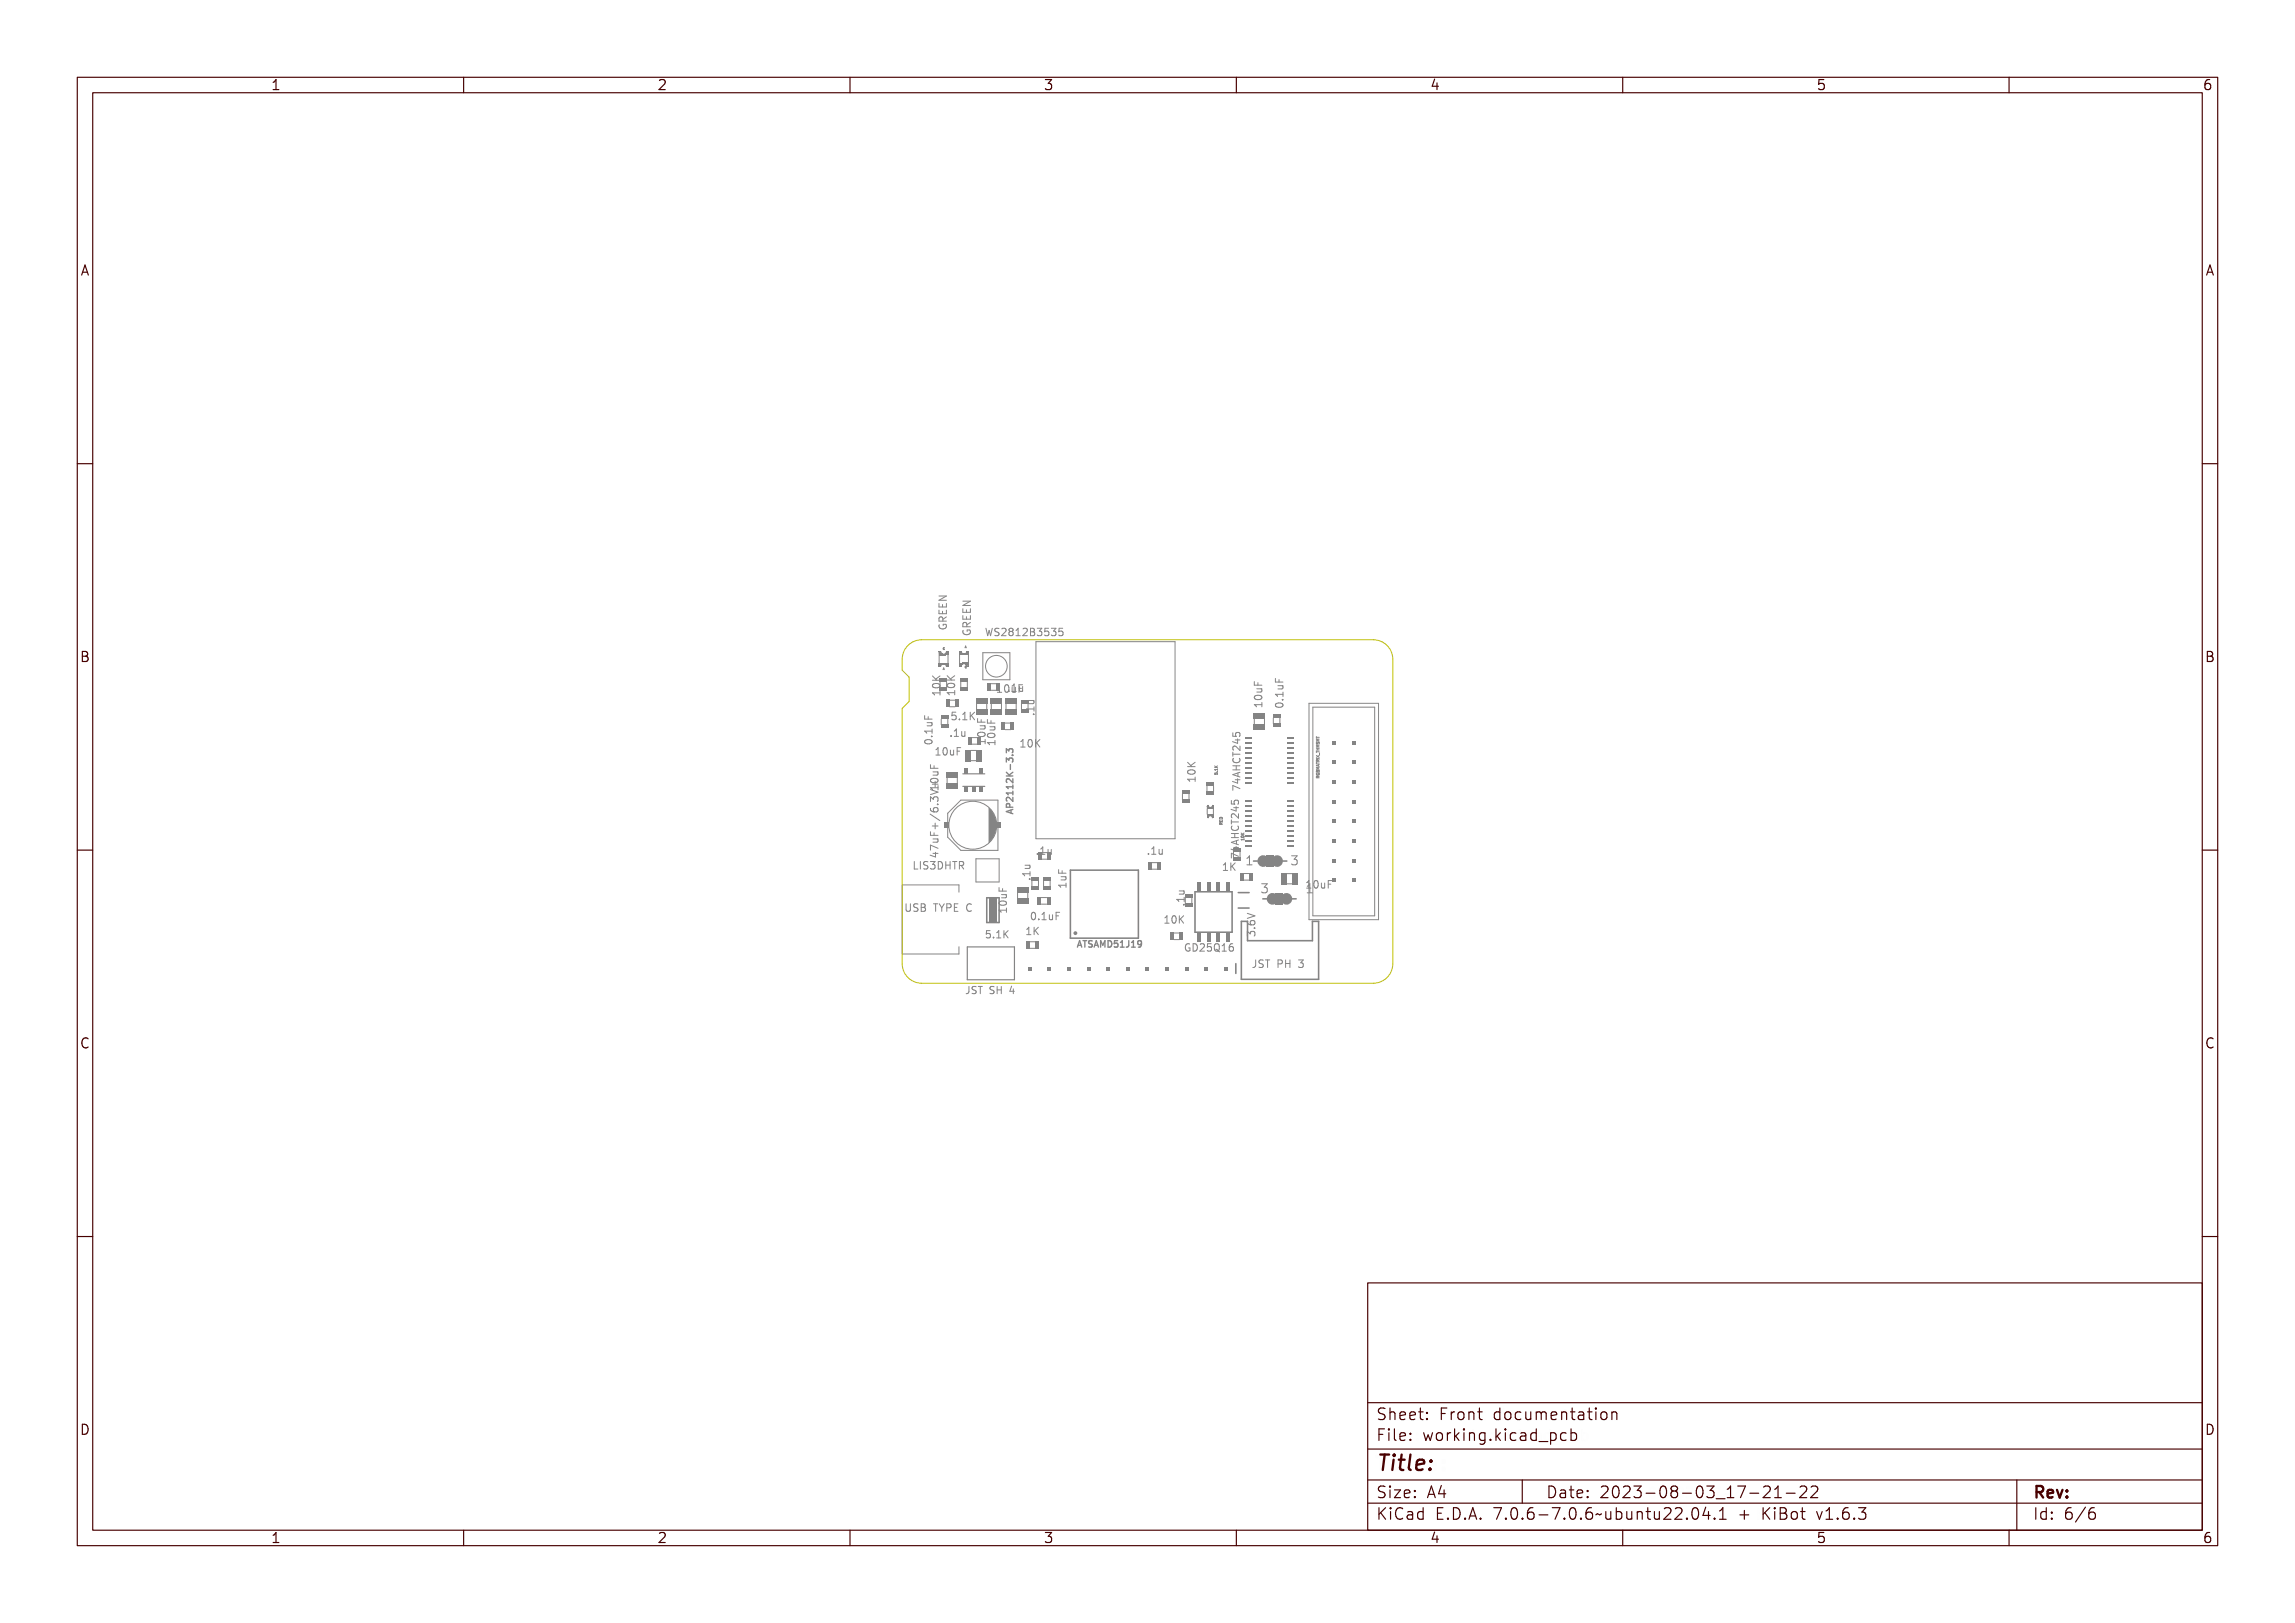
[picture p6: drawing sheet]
<svg xmlns="http://www.w3.org/2000/svg" width="297mm" height="210mm" viewBox="0 0 297 210" stroke-linecap="round" stroke-linejoin="round" font-family="sans-serif">
<defs><g id="words">
<text font-size="2.7" fill="#480000" x="178" y="190.3">Title:</text>
<g font-size="2" fill="#480000">
<text x="178" y="183.7">Sheet: Front documentation</text>
<text x="178" y="186.5">File: working.kicad_pcb</text>
<text x="178" y="193.9">Size: A4</text>
<text x="178" y="196.6">KiCad E.D.A. 7.0.6-7.0.6~ubuntu22.04.1 + KiBot v1.6.3</text>
<text x="200" y="193.9">Date: 2023-08-03_17-21-22</text>
<text x="263" y="196.6">Id: 6/6</text>
<text x="263" y="193.9">Rev:</text>
</g>
<g font-size="1.7" fill="#480000">
<text x="35" y="11.7">1</text>
<text x="85" y="11.7">2</text>
<text x="135" y="11.7">3</text>
<text x="185" y="11.7">4</text>
<text x="235" y="11.7">5</text>
<text x="285" y="11.7">6</text>
<text x="10.5" y="35.7">A</text>
<text x="285.5" y="35.7">A</text>
<text x="10.5" y="85.6">B</text>
<text x="285.5" y="85.6">B</text>
<text x="10.5" y="135.7">C</text>
<text x="285.5" y="135.7">C</text>
<text x="10.5" y="185.6">D</text>
<text x="285.5" y="185.6">D</text>
<text x="35" y="199.7">1</text>
<text x="85" y="199.7">2</text>
<text x="135" y="199.7">3</text>
<text x="185" y="199.7">4</text>
<text x="235" y="199.7">5</text>
<text x="285" y="199.7">6</text>
</g>
<g font-size="1.6" fill="#848484">
<text x="161.1" y="112.1">1</text>
<text x="166.9" y="112.1">3</text>
<text x="163" y="115.7">3</text>
<text x="168.9" y="115.7">1</text>
</g>
<g font-size="1.3" fill="#848484">
<text x="125.6" y="82.3" transform="rotate(-90 125.6 82.3)">GREEN</text>
<text x="127.4" y="82.3">WS2812B3535</text>
<text x="123.6" y="89.6" transform="rotate(-90 123.6 89.6)">10K</text>
<text x="129.4" y="89.6">10uF</text>
<text x="130.3" y="89.5">.1u</text>
<text x="121.7" y="90.1" transform="rotate(-90 121.7 90.1)">10K</text>
<text x="122.8" y="95.3">.1u</text>
<text x="123" y="93.2">5.1K</text>
<text x="133.9" y="92.7" transform="rotate(-90 133.9 92.7)">.1u</text>
<text x="166.1" y="91.7" transform="rotate(-90 166.1 91.7)">0.1uF</text>
<text x="120.7" y="96.3" transform="rotate(-90 120.7 96.3)">0.1uF</text>
<text x="121.4" y="97.7">10uF</text>
<text x="121.4" y="101.9" transform="rotate(-90 121.4 101.9)">10uF</text>
<text x="128.8" y="96.1" transform="rotate(-90 128.8 96.1)">10uF</text>
<text x="131.9" y="96.7">10K</text>
<text x="154.7" y="101.3" transform="rotate(-90 154.7 101.3)">10K</text>
<text x="118.7" y="112.5">LIS3DHTR</text>
<text x="134" y="110.6">.1u</text>
<text x="148.4" y="110.6">.1u</text>
<text x="158.5" y="112.7">1K</text>
<text x="117" y="118">USB TYPE C</text>
<text x="130.3" y="117.8" transform="rotate(-90 130.3 117.8)">10uF</text>
<text x="133.2" y="119">0.1uF</text>
<text x="133.3" y="114" transform="rotate(-90 133.3 114)">.1u</text>
<text x="151.1" y="119.5">10K</text>
<text x="153.3" y="117.3" transform="rotate(-90 153.3 117.3)">.1u</text>
<text x="168.9" y="115">10uF</text>
<text x="127.4" y="121.4">5.1K</text>
<text x="133.1" y="121">1K</text>
<text x="154.4" y="123.1">GD25Q16</text>
<text x="162.4" y="121.2" transform="rotate(-90 162.4 121.2)">3.6V</text>
<text x="162.6" y="125.2">JST PH 3</text>
</g>
<text font-size="1.2" fill="#848484" x="124.9" y="128.7">JST SH 4</text>
<text font-size="1.1" fill="#848484" x="140.6" y="122.6">ATSAMD51J19</text>
<g font-size=".5" fill="#848484">
<text x="170.7" y="100" transform="rotate(-90 170.7 100)">RGBMATRIX_THMSMT</text>
<text x="158.2" y="106.8" transform="rotate(-90 158.2 106.8)">RED</text>
<text x="161" y="108.8" transform="rotate(-90 161 108.8)">10K</text>
</g>
<g font-size=".3" fill="#848484">
<text x="124.9" y="83.9">A</text>
<text x="122" y="84.1">C</text>
<text x="122" y="86.7">A</text>
<text x="124.9" y="86.5">C</text>
</g>
</g></defs>
<g fill="none" stroke="#848484" stroke-width=".13">
<path d="M121.5 78.1v.4h1v-.4M121.5 79v.4h1v-.4M121.5 77.1h1l-1 .6h1M121.6 79.4h.1v.4h.3v-.4h.1v.4h.3v-.4h.1v.5h-.9zM121.6 78.6h.1v.4h.3v-.4h.1v.4h.3v-.4h.1v.6h-.9zM121.6 77.8h.9v.2l-.8 .3h.8v.1h-.9v-.1l.7-.3h-.7zM122 78.2v.3M122 79.1v.3M122.5 79.8l-.5 .3M124.6 77.8h1l-1 .5M124.7 79.3h.1v.4h.3v-.4h.1v.4h.3v-.4h.1v.6h-.9zM124.7 78.5h.9v.2l-.8 .3h.8v.1h-.9v-.2l.8-.3h-.8z"/>
<path d="M119.7 94.2h.9v-.2h.1v.6h-.1v-.2h-.8l.1 .2h-.1zM119.7 92.5h.1v.4h.3v-.4h.1v.4h.5v.1h-1zM119.8 95.7l.2-.1a.52 .52 0 0 1 .7 .3 .54 .54 0 0 1-.5 .3 .54 .54 0 0 1-.5-.3zM119.8 95.8l.6-.1 .2 .2a.5 .5 0 0 1-.8 0zM120 93.3h.7v.1h-.1a.23 .23 0 0 1 .1 .3 .23 .23 0 0 1-.3 .1h-.4v-.1h.5l.1-.1-.1-.2h-.5zM120.5 95h.2v.2h-.2zM120.5 98.9h.1v.4h.3v-.4h.1v.4h.4v.1h-.9zM120.7 99.7h.7v.1h-.1a.23 .23 0 0 1 .1 .3 .23 .23 0 0 1-.2 .1h-.5v-.1h.5l.1-.1-.1-.2h-.5zM120.7 89.6h.9v-.2h.1v.6h-.1v-.2h-.8l.1 .2h-.1zM120.7 87.8l.4 .4 .6-.4v.1l-.5 .4 .1 .1h.4v.1h-1v-.1h.5l-.5-.4zM120.8 88.7h.2a.53 .53 0 0 1 .7 .3 .55 .55 0 0 1-.5 .3 .55 .55 0 0 1-.5-.3zM120.8 88.9l.6-.1 .2 .2a.52 .52 0 0 1-.8 0z"/>
<path d="M121.1 97.7h.6M121.2 97h-.1M121.6 80.8a.45 .45 0 0 0 .4 .6 .45 .45 0 0 0 .4-.6h-.3v.2M121.6 96.8h.3v.8h.2v.1h-.5v-.1h.2v-.7l-.2 .1zM121.6 80.9h.2l-.1 .2a.36 .36 0 0 0 .4 .3 .36 .36 0 0 0 .3-.4h-.3v.2h-.1v-.3h.4a.42 .42 0 0 1 0 .6 .42 .42 0 0 1-.6 0 .37 .37 0 0 1-.2-.6zM121.7 80.2h.2l.2 .2 .4-.3v.1l-.3 .2-.1 .1v.1h.4v.1h-.9zM121.7 80.3h.3v.3h-.3zM122 80.4v-.5l-.2-.1-.2 .1-.1 .1v.4h1M122.3 96.9a.28 .28 0 0 1 .4-.1 .28 .28 0 0 1 .2 .3 .52 .52 0 0 1-.3 .7 .55 .55 0 0 1-.3-.9zM122.5 96.9h.1a.5 .5 0 0 1 0 .8l-.2-.3zM122.6 89.1h.9v-.2h.1v.5h-.1v-.2h-.7v.2h-.1zM122.6 87.2l.4 .4 .6-.4v.2l-.5 .3 .1 .1h.4v.1h-1v-.1h.5l-.5-.4z"/>
<path d="M122.7 88.2l.2-.1a.53 .53 0 0 1 .7 .3 .55 .55 0 0 1-.5 .3 .55 .55 0 0 1-.5-.3zM122.8 88.3l.5-.1 .2 .2a.52 .52 0 0 1-.8 0zM122.8 89.8l.1 .1M123.1 97h.1v.6l.1 .1 .2-.2v-.5h.1v.7h-.1v-.1a.23 .23 0 0 1-.3 .1 .23 .23 0 0 1-.1-.2zM123.1 92.2h.5v.1h-.4v.3a.35 .35 0 0 1 .4 .4 .35 .35 0 0 1-.5 .2v-.2a.25 .25 0 0 0 .3 .1 .25 .25 0 0 0 .1-.4 .25 .25 0 0 0-.4 0zM123.6 89.3v.6M123.9 96.8h.5v.1h-.4v.3h.4v.1h-.4v.4h-.1zM124.1 93h.1v.2h-.1zM124.7 80.1h.1v.4h.3v-.4h.1v.4h.3v-.4h.1v.5h-.9zM124.7 92.3l.3-.1v.9h.2v.1h-.5v-.1h.2v-.8l-.2 .1zM124.7 81.7h.2l-.1 .1a.37 .37 0 0 0 .4 .4 .37 .37 0 0 0 .3-.4h-.3v.1h-.1v-.3h.4a.43 .43 0 0 1 0 .6 .43 .43 0 0 1-.6 0 .38 .38 0 0 1-.2-.5zM124.7 81l.3-.1 .2 .2 .4-.3v.1l-.3 .2-.1 .1v.1h.4v.2h-.9z"/>
<path d="M124.8 81.1h.3v.2h-.3zM125.4 92.2h.1v.4l.4-.4h.2l-.4 .4 .4 .6h-.1l-.4-.5-.1 .1v.4h-.1zM125.6 98.4h.8M125.6 97.1h.8M126.5 93.4h1M126.6 95.5h.8v-.2h.1v.5h-.1v-.2h-.7v.2h-.1zM126.6 92.9h.1v.4h.3v-.4h.1v.4h.4v.1h-.9zM126.7 94.5h.1a.53 .53 0 0 1 .7 .3 .55 .55 0 0 1-.4 .3 .55 .55 0 0 1-.5-.3zM126.7 94.7l.5-.1 .2 .2a.52 .52 0 0 1-.7 0zM126.8 93.7h.7v.1h-.1a.23 .23 0 0 1 .1 .3 .23 .23 0 0 1-.2 .2h-.5v-.2h.5l.1-.1-.1-.2h-.5zM126.8 93.9h.7M127 93.1v.3"/>
<path d="M127.4 94.8a.53 .53 0 0 0-.9 .3l.1 .1 .3 .1 .5-.1M127.4 81.4h.1l.1 .7 .1-.5h.2l.1 .5 .1-.7h.1l-.2 .9h-.1l-.1-.6-.1 .6h-.1zM127.4 94.3h-.6M127.5 96h-1l.3 .2M127.8 95.6h.9v-.2h.1v.5h-.1v-.2h-.7v.2h-.1zM127.8 93h.2v.4h.2v-.3h.1v.3h.5v.2h-1zM128 94.7l.1-.1a.53 .53 0 0 1 .7 .3 .55 .55 0 0 1-.5 .3 .55 .55 0 0 1-.5-.3zM128 94.8l.5-.1 .2 .2a.52 .52 0 0 1-.8 0zM128.1 93.8h.7v.2h-.1a.23 .23 0 0 1 .1 .2 .23 .23 0 0 1-.3 .2h-.4v-.1h.5l.1-.2-.1-.1h-.5zM128.4 81.4h.3h.1v.1a.2 .2 0 0 0-.3-.1 .2 .2 0 0 0 0 .3 .32 .32 0 0 1 .4 .4 .32 .32 0 0 1-.5 .2l-.1-.2a.22 .22 0 0 0 .3 .1 .22 .22 0 0 0 .1-.3 .3 .3 0 0 1-.4-.1 .3 .3 0 0 1 .1-.4zM129.1 81.4a.34 .34 0 0 1 .5 .1 .34 .34 0 0 1-.2 .5l-.2 .2h.4v.1h-.5l.2-.3a.26 .26 0 0 0 .2-.3 .26 .26 0 0 0-.2-.2h-.2zM129.5 88.7h.4v.8h.2v.1h-.6v-.1h.2v-.7h-.2z"/>
<path d="M129.9 81.4a.26 .26 0 0 1 .4 0 .26 .26 0 0 1-.1 .4 .27 .27 0 0 1 .1 .4 .27 .27 0 0 1-.4 0 .27 .27 0 0 1 .1-.4l-.2-.1zM130.3 88.8a.28 .28 0 0 1 .3-.1 .28 .28 0 0 1 .2 .2 .53 .53 0 0 1-.3 .7 .56 .56 0 0 1-.2-.8zM130.5 88.8a.51 .51 0 0 1 0 .7l-.1-.2zM130.7 81.4h.3v.8h.2v.1h-.5v-.1h.2v-.7h-.2zM131.1 88.9h.1v.5l.1 .1 .2-.1v-.5h.1v.7h-.1v-.1a.23 .23 0 0 1-.3 .1 .23 .23 0 0 1-.1-.3zM131.4 81.4a.34 .34 0 0 1 .5 .1 .34 .34 0 0 1-.2 .5l-.2 .2h.4v.1h-.5l.2-.3a.26 .26 0 0 0 .2-.3 .26 .26 0 0 0-.2-.2h-.2zM131.9 88.7h.5v.1h-.4v.3h.4v.1h-.4v.4h-.1zM132 95.8h.4v.8h.2v.1h-.5v-.1h.2v-.7h-.3zM132.1 81.4h.3a.23 .23 0 0 1 .3 .1 .23 .23 0 0 1-.1 .3 .26 .26 0 0 1 .1 .3 .26 .26 0 0 1-.3 .2h-.3zM132.3 81.8h.1a.17 .17 0 0 1 .2 .2 .17 .17 0 0 1-.2 .2h-.1zM132.3 81.5h.1a.14 .14 0 0 1 .2 .1 .14 .14 0 0 1-.2 .1h-.1zM132.8 95.9a.28 .28 0 0 1 .4-.2 .28 .28 0 0 1 .2 .3 .53 .53 0 0 1-.3 .7 .56 .56 0 0 1-.3-.8z"/>
<path d="M132.9 81.4a.28 .28 0 0 1 .4 0 .28 .28 0 0 1 0 .4 .29 .29 0 0 1 .1 .5 .29 .29 0 0 1-.5-.2 .22 .22 0 0 0 .3 .1 .22 .22 0 0 0 0-.3l-.1-.1v-.1a.17 .17 0 0 0 .2 0 .17 .17 0 0 0-.1-.2h-.3zM133 95.9l.1-.1a.51 .51 0 0 1 0 .8l-.2-.2zM133.5 95.8h.2v.4l.4-.4h.1l-.3 .3 .3 .6h-.1l-.3-.5-.1 .1v.4h-.2zM133.7 81.4h.5v.1h-.4v.2a.34 .34 0 0 1 .4 .4 .34 .34 0 0 1-.5 .2v-.2a.25 .25 0 0 0 .3 .1 .25 .25 0 0 0 .1-.3 .25 .25 0 0 0-.4-.1zM134.5 81.4a.28 .28 0 0 1 .4 0 .28 .28 0 0 1-.1 .4 .29 .29 0 0 1 .1 .5 .29 .29 0 0 1-.5-.2 .22 .22 0 0 0 .4 .1 .22 .22 0 0 0 0-.3l-.2-.1v-.1a.17 .17 0 0 0 .3 0 .17 .17 0 0 0-.1-.2h-.3zM135.3 81.4h.4v.1h-.3v.2a.34 .34 0 0 1 .4 .4 .34 .34 0 0 1-.6 .2v-.2a.25 .25 0 0 0 .4 .1 .25 .25 0 0 0 0-.3 .25 .25 0 0 0-.3-.1zM136.1 81.3h.6l-.4 .4 .3 .1 .1 .3-.2 .2h-.3M137.5 81.3h-.4l-.1 .5 .2-.1h.3l.1 .1-.1 .4-.1 .1-.4-.1M153.8 99l.3 .3 .6-.3v.1l-.5 .3 .1 .1h.4v.2h-.9v-.2h.4l-.4-.4zM153.9 99.9h.1a.53 .53 0 0 1 .7 .2 .55 .55 0 0 1-.5 .4 .55 .55 0 0 1-.5-.4zM157.2 99.3h.4M157.2 99.1l.2 .2"/>
<path d="M157.2 99.5h.3l.1-.1v.2h-.3l-.1 .1zM157.2 99.1l.2 .2 .2-.2-.2 .2 .2 .1h-.4l.2-.1zM157.5 99.8l.1 .1zM157.5 99.8v.1M157.5 99.9h.1M157.6 99.5v.2M157.6 99.6h-.4l.1 .1M157.6 99.1l-.3 .2M159.5 94.8v.5h.5l-.1-.1v-.3l.2-.1h.3l.1 .1-.1 .4M159.5 97.3v.6M159.5 99.6h1M159.5 99.1h1"/>
<path d="M159.5 97.6h1M159.6 99.6h.9v.1h-.4v.3h.4v.1h-.9v-.1h.4v-.3h-.4zM159.6 98h.1v.3h.8v.1h-.8v.3h-.1zM159.6 96.7h.6v-.1h.1v.1h.2v.1h-.2v.4h-.1l-.6-.4zM159.6 95.9h.1v.4h.2a.33 .33 0 0 1 .4-.4 .33 .33 0 0 1 .2 .5h-.1a.24 .24 0 0 0 0-.3 .24 .24 0 0 0-.3 0 .24 .24 0 0 0 0 .3h-.5zM159.6 98.1a.44 .44 0 0 0 .3 .6 .44 .44 0 0 0 .6-.4l-.1-.2M159.6 98.8h.2l-.1 .2a.34 .34 0 0 0 .4 .3 .34 .34 0 0 0 .3-.5h.1a.42 .42 0 0 1-.1 .6 .42 .42 0 0 1-.5 0l-.3-.2zM159.7 97.5a.57 .57 0 0 1 .7 .3v-.4h.1v.5l-.3-.2a.25 .25 0 0 0-.3-.2 .25 .25 0 0 0-.2 .2l.1 .2h-.1l-.1-.1zM159.7 96.8h.5v.3zM159.9 95.7h.6M160 99.1v.5M160.2 95.6v.6l-.7-.2"/>
<path d="M160.5 96.5v.6l-.7-.6-.3 .2 .1 .4M160.5 99.9l-1 .3 1 .3M162.3 88.2v.5h1M162.4 90.1a.58 .58 0 0 1 .9 .2 .56 .56 0 0 1-1-.1zM162.4 91.2h.8v-.2h.1v.5h-.1v-.2h-.7l.1 .2h-.2zM162.4 88.6h.1v.4h.3v-.4h.1v.4h.4v.2h-.9zM162.5 90.3l.2-.1a.53 .53 0 0 1 .7 .3 .55 .55 0 0 1-.5 .3 .55 .55 0 0 1-.5-.3zM162.5 90.4l.5-.1 .3 .2a.52 .52 0 0 1-.8 0zM162.6 89.4h.7v.1h-.1a.23 .23 0 0 1 .1 .3 .23 .23 0 0 1-.2 .2h-.5v-.1l.6-.1 .1-.1-.2-.1-.5-.1zM162.6 89.1h.7M162.8 88.3v.4M163.2 89.1l.1 .2v.2h-.7"/>
<path d="M163.3 90.9v.6M163.3 91.2h-1l.3 .3M165.1 89.7h.9v-.2h.1v.5h-.1v-.2h-.8l.1 .2h-.1zM165.1 87.9h.1v.4h.3v-.4h.1v.4h.5v.1h-1zM165.2 91.1h.2a.53 .53 0 0 1 .7 .2 .55 .55 0 0 1-.5 .3 .55 .55 0 0 1-.5-.3zM165.2 91.3l.6-.1 .2 .1a.52 .52 0 0 1-.8 0zM165.4 88.7h.7v.1h-.1a.23 .23 0 0 1 .1 .3 .23 .23 0 0 1-.3 .1h-.4v-.1h.5l.1-.1-.1-.2h-.5zM165.9 90.5h.2v.1h-.2zM170.4 98.8h.3l-.3 .1h.2l-.2 .1 .3 .1h-.3l.2-.2zM170.4 98.6l.3-.1-.1 .1 .1 .2zM170.4 98.2v.1l.3 .1h-.3v.1zM170.4 97.7h.3v.2v-.1l-.3 .1z"/>
<path d="M170.4 97.3l.2 .1 .1-.1-.1 .2 .1 .1-.1-.1-.2 .1 .1-.1zM170.4 96.7v.1l.3 .1h-.3v.1zM170.4 96.5h.3h-.1v.1l.1 .1h-.3l.1-.1v-.1zM170.4 96.2h.3h-.3l.2 .1-.2 .1h.3h-.3l.2-.1zM170.4 95.6h.3h-.3l.2 .1-.2 .1h.3h-.3l.2-.1zM170.4 95.3v.1h.3h-.3v.1zM170.4 95.9l.1 .2a.14 .14 0 0 1 .1-.2 .14 .14 0 0 1 .1 .2l-.1-.2a.13 .13 0 0 1-.1 .2 .13 .13 0 0 1-.1-.2zM170.4 99.4h.1a.12 .12 0 0 0 .1 .2 .12 .12 0 0 0 .1-.1h-.1v-.1h.1a.17 .17 0 0 1-.1 .3 .18 .18 0 0 1-.2-.3zM170.4 99.8h.2l.1-.1-.1 .2h.1h-.3zM170.4 99.2h.1a.11 .11 0 0 1 .2-.1 .1 .1 0 0 1 0 .1v.1h-.3zM170.4 98h.2l.1-.1-.1 .2 .1 .1h-.3zM170.4 98.6h.2v.1z"/>
<path d="M170.4 99.8h.1v.1h-.1zM170.4 99.2l.1 .1h-.1zM170.4 98h.1v.1h-.1zM170.6 99.2h.1v.1h-.1zM170.8 97l.1 .3zM117.1 117h.1v.7a.17 .17 0 0 0 .2 .2 .17 .17 0 0 0 .2-.2v-.7h.1v.6a.31 .31 0 0 1-.3 .4 .31 .31 0 0 1-.3-.4zM118 117.1l.3-.1h.1v.2a.2 .2 0 0 0-.3-.1 .2 .2 0 0 0 0 .3 .33 .33 0 0 1 .4 .4 .33 .33 0 0 1-.5 .1l-.1-.1a.22 .22 0 0 0 .3 .1 .22 .22 0 0 0 .1-.3 .31 .31 0 0 1-.4-.2 .31 .31 0 0 1 .1-.3zM118.3 111.5v.9h.5M118.7 117h.3a.23 .23 0 0 1 .3 .2 .23 .23 0 0 1-.2 .3 .26 .26 0 0 1 .2 .3 .26 .26 0 0 1-.3 .2h-.3zM118.8 117.5h.2a.18 .18 0 0 1 .2 .2 .18 .18 0 0 1-.2 .2h-.2zM118.8 117.1h.2a.15 .15 0 0 1 .1 .2 .15 .15 0 0 1-.1 .1h-.2zM118.8 111.5h.2v.9h.4v.1h-.6z"/>
<path d="M119.6 111.5h.5v.1h-.2v.8h.2v.1h-.5v-.1h.2v-.8h-.2zM120.2 117h.7v.1h-.3v.9h-.1v-.9h-.3zM120.4 105.3l1.2 .9M120.4 103.7v-.6l.4 .3 .1-.3h.4l.1 .2-.1 .4M120.4 104.6a.39 .39 0 0 0 .4 .5h.4l.1-.1 .1-.3-.1-.2h-.3l-.2 .1v.3l.2 .2M120.4 107.6v.5h1M120.4 102.2l1 .3-1 .3M120.4 111.6l.4-.1 .1 .1v.1a.2 .2 0 0 0-.3-.1 .2 .2 0 0 0-.1 .3 .32 .32 0 0 1 .4 .4 .32 .32 0 0 1-.5 .2l-.1-.2a.22 .22 0 0 0 .4 .1 .22 .22 0 0 0 0-.3 .3 .3 0 0 1-.3-.1 .3 .3 0 0 1 0-.4zM120.5 101.4h.8v-.2h.1v.6h-.1v-.3h-.7v.3h-.1zM120.5 110.5h.6v-.1h.1v.1h.2v.1h-.2v.4h-.1l-.6-.3zM120.5 109.6l.9 .4v.1l-.8-.3v.4h-.1zM120.5 108h.1v.5h.3v-.4h.1v.4h.4v.1h-.9z"/>
<path d="M120.5 106.5l1.1 .5v.1l-1.1-.5zM120.5 103.3l.9 .3v.1l-.9 .3v-.1l.8-.3-.8-.2zM120.5 105.8h.1a.28 .28 0 0 0 0 .3 .28 .28 0 0 0 .3 .1 .32 .32 0 0 1 .1-.5 .32 .32 0 0 1 .5 .2 .32 .32 0 0 1-.3 .4 .46 .46 0 0 1-.5 0 .46 .46 0 0 1-.2-.5zM120.5 104.2h.3l.1 .1a.31 .31 0 0 1 .5-.1 .31 .31 0 0 1 0 .5h-.1a.23 .23 0 0 0 0-.3 .23 .23 0 0 0-.3 0v.2h-.1v-.1a.18 .18 0 0 0-.3-.2 .17 .17 0 0 0 0 .3v.1h-.1zM120.6 100.5h.1a.53 .53 0 0 1 .7 .2 .55 .55 0 0 1-.4 .4 .55 .55 0 0 1-.5-.4zM120.6 100.7l.5-.1 .2 .1a.52 .52 0 0 1-.7 0zM120.6 110.6h.5v.3zM120.6 106.9h.8M120.7 102.8h.3v-.3h.1v.3h.3v.1h-.3v.3h-.1v-.3h-.3zM120.7 108.9h.7v.1h-.1a.23 .23 0 0 1 .1 .3 .23 .23 0 0 1-.2 .1h-.5v-.1h.5l.1-.2-.1-.1h-.5zM120.7 110.4h.7M120.7 108.6h.7"/>
<path d="M120.9 107.8v.3M120.9 117h.2l.2 .4 .2-.4h.2l-.3 .5v.5h-.1v-.5zM121 107.2h.1v.3h.3v.1h-.3v.3h-.1v-.3h-.3v-.1h.3zM121 106.5v.8M121.1 110.3v.6l-.7-.2M121.1 111.6a.3 .3 0 0 1 .4 0 .3 .3 0 0 1 .1 .4h-.1a.31 .31 0 0 1 .1 .4 .31 .31 0 0 1-.4 .1l-.1-.2a.23 .23 0 0 0 .4 .1 .23 .23 0 0 0 0-.4h-.2v-.1h.1a.17 .17 0 0 0 .1-.2 .17 .17 0 0 0-.2-.1l-.2 .1zM121.2 105.1h.2v.2h-.2zM121.3 108.6l.1 .1-.1 .2-.6 .1M121.3 104.1h.1M121.4 109.8l-1-.4v.6M121.8 117a.48 .48 0 0 1 .6 .2v.1a.32 .32 0 0 1-.4 .3v.4h-.2zM121.9 111.5a.49 .49 0 0 1 .6 .5 .49 .49 0 0 1-.6 .5z"/>
<path d="M122 117.1h.1a.18 .18 0 0 1 .2 .2 .18 .18 0 0 1-.2 .2h-.1zM122 111.6a.37 .37 0 0 1 .4 .4 .37 .37 0 0 1-.4 .4zM122.6 117h.6v.1h-.4v.3h.4v.1h-.4v.4h.4v.1h-.6zM122.7 111.5h.1v.4h.3v-.4h.2v1h-.2v-.5h-.3v.5h-.1zM123.4 111.5h.7v.1h-.3v.9h-.1v-.9h-.3zM124.2 111.5a.48 .48 0 0 1 .6 .2v.2l-.2 .1 .3 .5h-.1l-.2-.3-.1-.1h-.1v.4h-.2zM124.3 117.1l.3-.1h.2v.2l-.2-.1a.37 .37 0 0 0-.3 .4 .37 .37 0 0 0 .4 .3l.1 .1a.45 .45 0 0 1-.6-.1 .45 .45 0 0 1 0-.5zM124.4 111.6h.1a.17 .17 0 0 1 .2 .2 .17 .17 0 0 1-.2 .2h-.1zM125.2 117.8l.2 .1 .3-.1M125.7 117l-.3-.1-.2 .2M129.4 117.3h.8v-.2h.1v.5h-.1v-.2h-.7v.2h-.1zM129.4 114.7h.1v.5h.2v-.4h.1v.4h.5v.1h-.9z"/>
<path d="M129.5 116.4l.1-.1a.52 .52 0 0 1 .7 .3 .54 .54 0 0 1-.5 .3 .54 .54 0 0 1-.5-.3zM129.5 116.5l.5-.1 .2 .2a.5 .5 0 0 1-.8 0zM129.5 118h.1M129.6 115.6h.7v.1h-.1a.23 .23 0 0 1 .1 .3 .23 .23 0 0 1-.3 .1h-.4v-.1h.5l.1-.2-.1-.1h-.5zM130.2 117.5v.5M133.4 118.2a.28 .28 0 0 1 .3-.1 .28 .28 0 0 1 .2 .3 .52 .52 0 0 1-.3 .7 .55 .55 0 0 1-.2-.9zM133.6 118.2a.5 .5 0 0 1 0 .8l-.1-.2zM134.3 118.9h.2v.1h-.2zM134.9 118.2l.4-.1v.8h.2v.1h-.5v-.1h.2v-.7l-.3 .1zM135.7 118.3h.1v.6l.1 .1 .2-.2v-.5h.1v.7h-.1v-.1a.23 .23 0 0 1-.3 .1 .23 .23 0 0 1-.1-.2zM136.5 118.1h.5v.1h-.4v.3h.4v.1h-.4v.4h-.1zM137 112.5v.5h1"/>
<path d="M137.1 114.5h.8v-.1h.1v.5h-.1v-.2h-.7v.2h-.1zM137.1 112.8h.1v.4h.2v-.4h.1v.4h.5v.2h-.9zM137.3 113.6h.7v.1h-.1a.23 .23 0 0 1 .1 .3 .23 .23 0 0 1-.3 .1h-.4v-.1h.5l.1-.1-.1-.2h-.5zM137.3 113.4h.7M137.5 112.7v.3M137.9 113.4l.1 .2-.1 .2-.6 .1M138 114.3v.5M138 114.5h-1l.3 .3M150.7 119.5h.6M150.8 118.7l-.1 .1M151.2 118.6h.4v.8h.2v.1h-.6v-.1h.2v-.7h-.2zM152 118.7a.28 .28 0 0 1 .3-.1 .28 .28 0 0 1 .2 .2 .52 .52 0 0 1-.3 .7 .55 .55 0 0 1-.2-.8z"/>
<path d="M152.2 118.7v-.1a.5 .5 0 0 1 0 .8l-.1-.2zM152.7 118.6h.1v.4l.4-.4h.2l-.4 .3 .4 .6h-.2l-.3-.5-.1 .1v.4h-.1zM153.8 100.8h.8v-.2h.1v.5h-.1v-.2h-.7v.3h-.1zM153.9 100.1l.5-.1 .2 .1a.52 .52 0 0 1-.8 0zM157.2 100v.2h.2v-.2h.1v.2M157.2 100.1l.1 .1a.12 .12 0 0 1 .1-.1 .12 .12 0 0 1 .2 0 .12 .12 0 0 1-.1 .2v-.2l-.1 .2h-.2zM157.5 100.2h.1M157.9 106.2v.2h.1v-.2v.2h.2v-.2v.2h-.3zM157.9 106.6h.1l.2-.1-.1 .2h.1h-.3zM157.9 106h.3v.2h-.3zM157.9 106.6h.1v.1h-.1zM157.9 106h.2l.1 .1h-.3z"/>
<path d="M159.4 103.6v.4l.4 .1-.1-.2v-.3l.2-.1 .3 .1 .1 .1-.1 .4M159.4 106.1v.5M159.4 108.4h.9M159.4 107.9h.9M159.4 106.4h.9M159.4 110.6l.9 .3v.1l-.8-.3v.4h-.1zM159.4 109.9h.6v-.1h.1v.1h.2v.1h-.2v.4h-.1l-.6-.4zM159.4 109.3l.9-.3v.1l-.2 .1v.3l.2 .1v.1l-.9-.3zM159.4 108.3h.9v.2h-.4v.3h.4v.1h-.9v-.1h.4v-.3h-.4zM159.4 106.8h.1v.3h.8v.1h-.8v.3h-.1zM159.4 105.5h.6v-.2h.1v.2h.2v.1h-.2v.4h-.1l-.6-.4zM159.4 104.7h.1v.3h.2a.33 .33 0 0 1 .4-.4 .33 .33 0 0 1 .2 .6h-.1a.24 .24 0 0 0 0-.3 .24 .24 0 0 0-.3-.1 .24 .24 0 0 0 0 .4h-.5z"/>
<path d="M159.4 106.9a.44 .44 0 0 0 .4 .6 .44 .44 0 0 0 .5-.4l-.1-.2M159.5 107.6h.1l-.1 .2a.34 .34 0 0 0 .4 .3 .34 .34 0 0 0 .3-.5h.1a.42 .42 0 0 1-.1 .5 .42 .42 0 0 1-.5 0l-.3-.1zM159.5 106.2a.57 .57 0 0 1 .7 .3v-.4h.1v.6l-.3-.2a.25 .25 0 0 0-.2-.2 .25 .25 0 0 0-.3 .2l.1 .2h-.1l-.1-.2zM159.5 109.4l.5-.2v.3zM159.5 110h.5v.3zM159.5 105.6h.5v.3zM159.6 101.8l.9 .3v.1l-.8-.3v.5h-.1zM159.6 101.1h.6v-.1h.1v.1h.2v.2h-.2v.3h-.1l-.6-.3zM159.6 100.5l.9-.3v.2h-.2v.4h.2v.1l-.9-.2zM159.7 104.5h.6M159.7 109.7h.6M159.7 100.6l.5-.1v.2z"/>
<path d="M159.7 101.3h.5v.2zM159.8 107.9v.5M159.9 100.9h.6M160 109.5v.6l-.7-.2M160 104.4v.5l-.7-.2M160 108.8v.4M160.2 100.8v.5l-.7-.2M160.2 100v.5M160.3 105.3v.6l-.7-.6-.2 .2v.3M160.3 110.8l-.9-.4v.6M160.3 108.7l-.9 .3 .9 .3M160.5 102l-1-.4v.7"/>
<path d="M160.6 108.6h.4v-.1v.2h-.3v.1zM160.6 107.9l.2 .2 .2-.2-.2 .2 .2 .1h-.4l.2-.1zM160.7 108.3a.17 .17 0 0 1 .2-.1 .17 .17 0 0 1 .1 .3h-.3zM160.7 108.3l.3 .1h-.2zM161.5 118.1l.9 .3v.1l-.9 .3v-.1l.8-.2-.8-.3zM161.5 119h.1a.28 .28 0 0 0 0 .3 .28 .28 0 0 0 .3 .1 .32 .32 0 0 1 .1-.5 .32 .32 0 0 1 .5 .2 .32 .32 0 0 1-.3 .4 .46 .46 0 0 1-.5 0 .46 .46 0 0 1-.2-.4zM162.2 119.9h.2v.2h-.2zM169 114.1l.4-.1v.8h.2v.2h-.5v-.2h.2v-.7l-.3 .1zM169.8 114.1a.28 .28 0 0 1 .3-.1 .28 .28 0 0 1 .3 .3 .53 .53 0 0 1-.3 .7 .56 .56 0 0 1-.3-.9zM170 114.1h.1a.51 .51 0 0 1 0 .8l-.2-.2zM170.5 100.6v-.1l-.1-.1v.2h.3M170.6 100.1h.1"/>
<path d="M170.6 114.2h.1v.6l.1 .1 .2-.2v-.5h.1v.8h-.1v-.2a.23 .23 0 0 1-.3 .2 .23 .23 0 0 1-.1-.3zM170.7 100.1a.18 .18 0 0 1-.1 .2 .18 .18 0 0 1-.2-.2M170.7 100.4l-.2 .2M171.4 114h.6v.1h-.5v.3h.4v.1h-.4v.5h-.1zM125.1 127.8h.3v.6a.33 .33 0 0 1-.5 .3v-.2a.21 .21 0 0 0 .3 .1 .21 .21 0 0 0 .1-.2v-.5h-.2zM125.8 127.8h.2h.2v.1a.2 .2 0 0 0-.3 0 .2 .2 0 0 0 0 .2 .3 .3 0 0 1 .4 .2 .3 .3 0 0 1-.2 .4 .3 .3 0 0 1-.4-.2 .21 .21 0 0 0 .3 .1 .21 .21 0 0 0 .1-.3 .29 .29 0 0 1-.4-.1 .29 .29 0 0 1 .1-.4zM126.4 127.8h.7v.1h-.3v.8h-.1v-.8h-.3zM127.5 120.5h.5v.1h-.4v.2a.33 .33 0 0 1 .5 .4 .33 .33 0 0 1-.6 .2v-.1a.24 .24 0 0 0 .3 0 .24 .24 0 0 0 .1-.3 .24 .24 0 0 0-.4-.1zM128 127.8h.3h.2v.1a.2 .2 0 0 0-.3 0 .2 .2 0 0 0-.1 .2 .3 .3 0 0 1 .4 .2 .3 .3 0 0 1-.2 .4 .3 .3 0 0 1-.4-.2 .21 .21 0 0 0 .3 .1 .21 .21 0 0 0 .1-.3 .29 .29 0 0 1-.3-.1 .29 .29 0 0 1 0-.4zM128.5 121.2h.1v.2h-.1zM128.7 127.8h.1v.4h.3v-.4h.2v.9h-.2v-.4h-.3v.4h-.1zM129.1 120.5h.3v.8h.2v.1h-.5v-.1h.2v-.7h-.2z"/>
<path d="M129.8 120.5h.1v.4l.4-.4h.1l-.3 .4 .3 .5h-.1l-.3-.5-.1 .1v.4h-.1zM130.5 127.8h.2v.6h.1v.1h-.1v.2h-.2v-.2h-.3zM130.5 127.9v.5h-.2zM130.7 128.3h.6M153.9 122.2a.45 .45 0 0 0-.5 .4 .45 .45 0 0 0 .5 .4l.1-.3h-.2M154.6 122.3l.3-.1h.2v.2l-.2-.1a.36 .36 0 0 0-.3 .4 .36 .36 0 0 0 .4 .3v-.3h-.1v-.1h.2v.4a.42 .42 0 0 1-.5 0 .42 .42 0 0 1-.1-.6zM155.3 122.2a.48 .48 0 0 1 .6 .4 .48 .48 0 0 1-.6 .5zM155.4 122.3a.36 .36 0 0 1 .4 .3 .36 .36 0 0 1-.4 .4zM156.1 122.2a.34 .34 0 0 1 .5 .1 .34 .34 0 0 1-.2 .5l-.2 .2h.5v.1h-.6l.2-.3a.26 .26 0 0 0 .2-.3 .26 .26 0 0 0-.2-.2l-.2 .1zM156.9 122.2h.5v.1h-.4v.2a.34 .34 0 0 1 .4 .4 .34 .34 0 0 1-.6 .2v-.1a.25 .25 0 0 0 .4 0 .25 .25 0 0 0 0-.3 .25 .25 0 0 0-.3-.1zM157.7 122.3a.29 .29 0 0 1 .3-.1 .29 .29 0 0 1 .2 .2v.4l-.1 .3 .1 .1-.1 .1-.3-.2a.65 .65 0 0 1-.1-.8zM157.8 122.3h.1a.49 .49 0 0 1 0 .7l-.2-.2z"/>
<path d="M158.5 122.2h.3v.8h.2v.1h-.5v-.1h.2v-.7h-.2zM159.2 122.3l.4-.1h.1v.1a.27 .27 0 0 0-.3 0 .27 .27 0 0 0-.1 .3 .31 .31 0 0 1 .5 .1 .31 .31 0 0 1-.2 .5 .31 .31 0 0 1-.4-.3zM161.5 120.6l.3-.1 .1 .2a.31 .31 0 0 1 .5-.1 .31 .31 0 0 1 0 .5h-.1a.23 .23 0 0 0 0-.3 .23 .23 0 0 0-.3 0v.2h-.1v-.1a.18 .18 0 0 0-.3-.2 .17 .17 0 0 0 0 .3v.1h-.1zM162.1 125.2h.1M162.8 124.3h.4v.6a.35 .35 0 0 1-.5 .3v-.2a.22 .22 0 0 0 .2 .1 .22 .22 0 0 0 .2-.2v-.5h-.3zM163.5 124.3h.4h.1v.1a.2 .2 0 0 0-.3-.1 .2 .2 0 0 0 0 .3 .33 .33 0 0 1 .4 .4 .33 .33 0 0 1-.6 .2v-.2a.22 .22 0 0 0 .3 .2 .22 .22 0 0 0 .1-.4 .31 .31 0 0 1-.4-.1 .31 .31 0 0 1 0-.4zM164.2 124.3h.7v.1h-.3v.8h-.1v-.8h-.3zM165.9 124.3a.48 .48 0 0 1 .5 .1l.1 .2a.32 .32 0 0 1-.5 .2v.4h-.1zM166 124.4h.1a.18 .18 0 0 1 .2 .2 .18 .18 0 0 1-.2 .1h-.1zM166.6 124.3h.1v.4h.4v-.4h.1v.9h-.1v-.4h-.4v.4h-.1zM168.2 124.3a.3 .3 0 0 1 .4 0 .3 .3 0 0 1 .1 .4h-.1a.31 .31 0 0 1 .1 .5 .31 .31 0 0 1-.5 0v-.1a.23 .23 0 0 0 .3 0 .23 .23 0 0 0 0-.3h-.2v-.1h.1a.18 .18 0 0 0 .2-.3 .17 .17 0 0 0-.3 0h-.1z"/>
<circle cx="120.2" cy="95.9" r=".08"/>
<circle cx="121.2" cy="89" r=".09"/>
<circle cx="122.6" cy="97.3" r=".08"/>
<circle cx="123.1" cy="88.4" r=".09"/>
<circle cx="127.1" cy="94.8" r=".09"/>
<circle cx="128.3" cy="94.9" r=".09"/>
<circle cx="130.1" cy="82" r=".18"/>
<circle cx="130.1" cy="81.6" r=".16"/>
<circle cx="130.5" cy="89.1" r=".09"/>
<circle cx="133.1" cy="96.2" r=".09"/>
<circle cx="162.9" cy="90.5" r=".09"/>
<circle cx="165.6" cy="91.3" r=".09"/>
<circle cx="121" cy="100.7" r=".09"/>
<circle cx="121.1" cy="106" r=".21"/>
<circle cx="129.8" cy="116.6" r=".08"/>
<circle cx="133.6" cy="118.6" r=".08"/>
<circle cx="152.2" cy="119" r=".08"/>
<circle cx="154.2" cy="100.1" r=".09"/>
<circle cx="160.8" cy="108.4" r=".03"/>
<circle cx="162.1" cy="119.2" r=".21"/>
<circle cx="170.1" cy="114.5" r=".09"/>
<circle cx="159.5" cy="122.8" r=".21"/>
</g>
<g fill="none" stroke="#848484" stroke-width=".18">
<path d="M130.2 97.4v-.5l.4 .3v-.3h.4l.1 .1-.1 .4M130.2 98.6v-.5l.4 .3v-.3h.4l.1 .1-.1 .4M130.2 99.9l.5 .5M130.3 99.6l.3-.1 .1 .2a.25 .25 0 0 1 .4-.1 .25 .25 0 0 1-.1 .4 .19 .19 0 0 0 0-.3 .19 .19 0 0 0-.3 0v.2h-.1a.16 .16 0 0 0 0-.2 .16 .16 0 0 0-.3 0 .16 .16 0 0 0 .1 .2l-.1 .1zM130.3 98.3l.3-.1 .1 .1a.25 .25 0 0 1 .4 0 .25 .25 0 0 1-.1 .4 .19 .19 0 0 0 0-.3 .19 .19 0 0 0-.3 0v.1h-.1a.16 .16 0 0 0 0-.2 .16 .16 0 0 0-.3 .1 .16 .16 0 0 0 .1 .2h-.1zM130.8 98.9v.7M131 99h.1v.2h-.1zM131 97.7h.1M131.1 99.9l-.5 .4M130.2 100.4h.9M130.3 105.1l.8-.3v.1l-.2 .1v.3l.2 .1v.1l-.8-.3zM130.3 103h.7v-.1h.1v.4h-.1v-.2h-.6v.2h-.1z"/>
<path d="M130.3 102.4h.7v-.2h.1v.4h-.1v-.1h-.6v.2h-.1zM130.3 100.8l.3 .3 .5-.3v.1l-.4 .3 .4 .1v.1h-.8v-.1h.4l-.4-.4zM130.3 103.6a.53 .53 0 0 1 .7 .3v-.3h.1v.5l-.3-.3a.21 .21 0 0 0-.4-.1 .21 .21 0 0 0 0 .4h-.1v-.2zM130.3 101.6a.53 .53 0 0 1 .7 .3v-.4h.1v.5l-.3-.2a.21 .21 0 0 0-.4-.1 .21 .21 0 0 0 0 .3h-.1v-.1zM130.4 104.3l.3-.1 .1 .1v.3h.3v.1h-.8zM130.4 105.1l.4-.1v.3zM130.4 104.3h.3v.3h-.3zM130.7 104.4l-.1-.3-.3-.1-.1 .4h.9M130.8 100.3h.1v.3h-.1zM130.8 104.8v.4M131.1 104.7l-.9 .3 .9 .3M131.1 100.8v.5l-.6-.5-.3 .1 .1 .3"/>
<path d="M131.1 103.2v.5l-.6-.5-.3 .1 .1 .3M131.1 101.6v.4M131.1 102.4v.4M131.1 102.6h-.9l.3 .2M131.1 101.8h-.9l.3 .2M139.4 122.6l.3-.9 .3 .9M139.5 122.3h.4M140.2 121.7h.4M140.9 121.8h.1l.2 .8h-.1v-.2h-.3l-.1 .2h-.1zM140.9 121.9l.1 .4h-.2zM141.3 121.8h.6v.1h-.3v.7h-.1v-.7h-.2zM142.1 121.8h.3h.1v.1a.17 .17 0 0 0-.3-.1 .17 .17 0 0 0 0 .3 .27 .27 0 0 1 .3 .2 .27 .27 0 0 1-.1 .3 .27 .27 0 0 1-.4-.2 .19 .19 0 0 0 .3 .1 .19 .19 0 0 0 0-.2 .26 .26 0 0 1-.2-.2 .26 .26 0 0 1 0-.3z"/>
<path d="M142.9 121.8h.1l.3 .8h-.2v-.2h-.3l-.1 .2h-.1zM142.9 121.9l.2 .4h-.3zM143.3 121.8h.2l.1 .4 .2-.4h.1v.8h-.1v-.7l-.1 .4h-.1l-.2-.4v.7h-.1zM144 121.8a.42 .42 0 0 1 .6 .4 .42 .42 0 0 1-.6 .4zM144.1 121.9a.32 .32 0 0 1 .3 .3 .32 .32 0 0 1-.3 .3zM144.7 121.8h.5v.1h-.4v.2a.3 .3 0 0 1 .4 .3 .3 .3 0 0 1-.5 .2v-.1a.22 .22 0 0 0 .3 0 .22 .22 0 0 0 .1-.3 .22 .22 0 0 0-.4 0zM145.4 121.8h.3v.7h.2v.1h-.5v-.1h.2v-.6h-.2zM146.2 121.8h.3v.5a.24 .24 0 0 1-.2 .3 .24 .24 0 0 1-.3-.2 .19 .19 0 0 0 .3 .1 .19 .19 0 0 0 .1-.2v-.4h-.2zM146.8 121.8h.3v.7h.1v.1h-.4v-.1h.2v-.6h-.2zM147.5 121.8a.26 .26 0 0 1 .4 .2 .38 .38 0 0 1 0 .5 .38 .38 0 0 1-.5 .1v-.1a.24 .24 0 0 0 .3 0 .24 .24 0 0 0 .1-.3 .26 .26 0 0 1-.4 0 .26 .26 0 0 1 .1-.4z"/>
<circle cx="147.6" cy="122.1" r=".18"/>
</g>
<g fill="#848484">
<path d="M126.4 97h.7v1.5h-.7z" fill-rule="evenodd"/>
<path d="M124.9 97h.8v1.5h-.8z" fill-rule="evenodd"/>
</g>
<path d="M124.1 115.4v-.9h-7.3v8.9h7.3v-.9" fill="none" stroke="#848484" stroke-width=".13"/>
<path d="M154.6 115.4h4.8v5.2h-4.8z" fill="none" stroke="#848484" stroke-width=".2"/>
<g fill="#848484">
<path d="M154.9 114.2h.5v1.1h-.5z" fill-rule="evenodd"/>
<path d="M154.9 120.7h.5v1.1h-.5z" fill-rule="evenodd"/>
<path d="M156.2 114.2h.5v1.1h-.5z" fill-rule="evenodd"/>
<path d="M156.2 120.7h.5v1.1h-.5z" fill-rule="evenodd"/>
<path d="M157.4 114.2h.5v1.1h-.5z" fill-rule="evenodd"/>
<path d="M157.4 120.7h.5v1.1h-.5z" fill-rule="evenodd"/>
<path d="M158.7 114.2h.5v1.1h-.5z" fill-rule="evenodd"/>
<path d="M158.7 120.7h.5v1.1h-.5z" fill-rule="evenodd"/>
</g>
<path d="M154.2 116.2v.7" fill="none" stroke="#848484" stroke-width=".13"/>
<g fill="#848484">
<path d="M153.3 116.9h1v.5h-1z" fill-rule="evenodd"/>
<path d="M153.3 115.7h1v.5h-1z" fill-rule="evenodd"/>
</g>
<path d="M131.7 115.5v.7M133 115.4v.8" fill="none" stroke="#848484" stroke-width=".13"/>
<g fill="#848484">
<path d="M131.6 114.7h1.5v.8h-1.5z" fill-rule="evenodd"/>
<path d="M131.6 116.2h1.5v.7h-1.5z" fill-rule="evenodd"/>
</g>
<path d="M130.2 91v.8M131.5 91v.8" fill="none" stroke="#848484" stroke-width=".13"/>
<g fill="#848484">
<path d="M130.1 91.8h1.5v.7h-1.5z" fill-rule="evenodd"/>
<path d="M130.1 90.3h1.5v.8h-1.5z" fill-rule="evenodd"/>
</g>
<path d="M122.6 100.6v.7M123.9 100.6v.7" fill="none" stroke="#848484" stroke-width=".13"/>
<g fill="#848484">
<path d="M122.5 99.8h1.5v.8h-1.5z" fill-rule="evenodd"/>
<path d="M122.5 101.3h1.5v.7h-1.5z" fill-rule="evenodd"/>
</g>
<path d="M153 102.7v.8M153.9 102.7v.8" fill="none" stroke="#848484" stroke-width=".13"/>
<g fill="#848484">
<path d="M153 103.4h.9v.5h-.9z" fill-rule="evenodd"/>
<path d="M153 102.3h.9v.5h-.9z" fill-rule="evenodd"/>
</g>
<path d="M121.8 93.1v.7M122.7 93.1v.7" fill="none" stroke="#848484" stroke-width=".13"/>
<g fill="#848484">
<path d="M121.8 93.7h.9v.5h-.9z" fill-rule="evenodd"/>
<path d="M121.8 92.6h.9v.5h-.9z" fill-rule="evenodd"/>
</g>
<path d="M149.1 112.5h.7M149.1 111.6h.7" fill="none" stroke="#848484" stroke-width=".13"/>
<g fill="#848484">
<path d="M149.8 111.6h.5v.9h-.5z" fill-rule="evenodd"/>
<path d="M148.6 111.6h.5v.9h-.5z" fill-rule="evenodd"/>
</g>
<g fill="none" stroke="#848484" stroke-width=".13">
<path d="M122.6 105.2l1.7-1.7h4.8v6.5h-4.8l-1.7-1.7zM128 104.6v4.4"/>
<circle cx="125.9" cy="106.8" r="3.1"/>
</g>
<g fill="#848484">
<path d="M128.9 106.4h.6v.7h-.6z" fill-rule="evenodd"/>
<path d="M122.2 106.4h.6v.7h-.6z" fill-rule="evenodd"/>
<path d="M128 104.5a3.1 3.1 0 0 1 0 4.6z" fill-rule="evenodd"/>
<path d="M166.6 103.5h.8v.2h-.8z" fill-rule="evenodd"/>
<path d="M161.2 103.5h.8v.2h-.8z" fill-rule="evenodd"/>
<path d="M166.6 104.2h.8v.2h-.8z" fill-rule="evenodd"/>
<path d="M161.2 104.2h.8v.2h-.8z" fill-rule="evenodd"/>
<path d="M166.6 104.8h.8v.2h-.8z" fill-rule="evenodd"/>
<path d="M161.2 104.8h.8v.2h-.8z" fill-rule="evenodd"/>
<path d="M166.6 105.5h.8v.2h-.8z" fill-rule="evenodd"/>
<path d="M161.2 105.5h.8v.2h-.8z" fill-rule="evenodd"/>
<path d="M166.6 106.1h.8v.2h-.8z" fill-rule="evenodd"/>
<path d="M161.2 106.1h.8v.2h-.8z" fill-rule="evenodd"/>
<path d="M166.6 106.8h.8v.2h-.8z" fill-rule="evenodd"/>
<path d="M161.2 106.8h.8v.2h-.8z" fill-rule="evenodd"/>
<path d="M166.6 107.4h.8v.2h-.8z" fill-rule="evenodd"/>
<path d="M161.2 107.4h.8v.2h-.8z" fill-rule="evenodd"/>
<path d="M166.6 108.1h.8v.2h-.8z" fill-rule="evenodd"/>
<path d="M161.2 108.1h.8v.2h-.8z" fill-rule="evenodd"/>
<path d="M166.6 108.7h.8v.2h-.8z" fill-rule="evenodd"/>
<path d="M161.2 108.7h.8v.2h-.8z" fill-rule="evenodd"/>
<path d="M166.6 109.4h.8v.2h-.8z" fill-rule="evenodd"/>
<path d="M161.2 109.4h.8v.2h-.8z" fill-rule="evenodd"/>
</g>
<path d="M134.1 83h18v25.5h-18zM162.3 93v.7M163.6 92.9v.8" fill="none" stroke="#848484" stroke-width=".13"/>
<g fill="#848484">
<path d="M162.3 92.2h1.4v.8h-1.4z" fill-rule="evenodd"/>
<path d="M162.3 93.7h1.4v.7h-1.4z" fill-rule="evenodd"/>
</g>
<path d="M135.1 113.9v.7M135.9 113.9v.7" fill="none" stroke="#848484" stroke-width=".13"/>
<g fill="#848484">
<path d="M135 114.6h1v.5h-1z" fill-rule="evenodd"/>
<path d="M135 113.4h1v.5h-1z" fill-rule="evenodd"/>
</g>
<path d="M125.2 122.5h6.1v4.3h-6.1z" fill="none" stroke="#848484" stroke-width=".15"/>
<path d="M159.9 124.7v1.3" fill="none" stroke="#848484" stroke-width=".2"/>
<g fill="#848484">
<path d="M158.4 125.1h.5v.5h-.5z" fill-rule="evenodd"/>
<path d="M155.9 125.1h.5v.5h-.5z" fill-rule="evenodd"/>
<path d="M153.3 125.1h.5v.5h-.5z" fill-rule="evenodd"/>
<path d="M150.8 125.1h.5v.5h-.5z" fill-rule="evenodd"/>
<path d="M148.2 125.1h.6v.5h-.6z" fill-rule="evenodd"/>
<path d="M145.7 125.1h.5v.5h-.5z" fill-rule="evenodd"/>
<path d="M143.2 125.1h.5v.5h-.5z" fill-rule="evenodd"/>
<path d="M140.6 125.1h.5v.5h-.5z" fill-rule="evenodd"/>
<path d="M138.1 125.1h.5v.5h-.5z" fill-rule="evenodd"/>
<path d="M135.5 125.1h.6v.5h-.6z" fill-rule="evenodd"/>
<path d="M133 125.1h.5v.5h-.5z" fill-rule="evenodd"/>
</g>
<g fill="none" stroke="#848484" stroke-width=".13">
<path d="M156.2 104.6v.8M156.3 104.2a.3 .3 0 0 0 .3 .3 .3 .3 0 0 0 .3-.3M156.4 105.8a.27 .27 0 0 1 .2-.2 .27 .27 0 0 1 .3 .2M157 104.7v.7"/>
<circle cx="156.3" cy="104.4" r=".07"/>
</g>
<g fill="#848484">
<path d="M156.2 104.2h.2v.1h-.2z" fill-rule="evenodd"/>
<path d="M156.2 104.3v.4z" fill-rule="evenodd"/>
<path d="M156.2 104.4h.9v.3h-.9z" fill-rule="evenodd"/>
<path d="M156.2 105.4h.2v.5h-.2z" fill-rule="evenodd"/>
<path d="M156.4 104.4v.1z" fill-rule="evenodd"/>
<path d="M156.4 105.4h.5v.2h-.5z" fill-rule="evenodd"/>
<path d="M156.4 105.6h.1v.1h-.1z" fill-rule="evenodd"/>
<path d="M156.8 105.6h.1v.1h-.1z" fill-rule="evenodd"/>
<path d="M156.9 104.2h.2v.3h-.2z" fill-rule="evenodd"/>
<path d="M156.9 105.4h.2v.5h-.2z" fill-rule="evenodd"/>
</g>
<path d="M122.9 90.6h.7M122.9 91.5h.7" fill="none" stroke="#848484" stroke-width=".13"/>
<g fill="#848484">
<path d="M122.4 90.6h.5v.9h-.5z" fill-rule="evenodd"/>
<path d="M123.6 90.6h.5v.9h-.5z" fill-rule="evenodd"/>
</g>
<path d="M160.6 119.2h.8v2.5h8.4v-2.5h.8v7.5h-10z" fill="none" stroke="#848484" stroke-width=".2"/>
<path d="M164.8 92.9v.7M165.6 92.9v.7" fill="none" stroke="#848484" stroke-width=".13"/>
<g fill="#848484">
<path d="M164.7 92.4h1v.5h-1z" fill-rule="evenodd"/>
<path d="M164.7 93.6h1v.5h-1z" fill-rule="evenodd"/>
</g>
<g fill="none" stroke="#848484" stroke-width=".13">
<path d="M121.5 84.4v1.4M121.8 86.2a.35 .35 0 0 1 .3-.3 .35 .35 0 0 1 .4 .3M121.8 84.4a.35 .35 0 0 0 .3 .3 .35 .35 0 0 0 .4-.3M122.7 84.8v1"/>
<circle cx="121.7" cy="84.4" r=".1"/>
</g>
<g fill="#848484">
<path d="M121.5 84.3h.3v.1h-.3z" fill-rule="evenodd"/>
<path d="M121.5 85.8h.3v.5h-.3z" fill-rule="evenodd"/>
<path d="M121.5 84.5h.3v.3h-.3z" fill-rule="evenodd"/>
<path d="M121.8 84.5h.1v.3h-.1z" fill-rule="evenodd"/>
<path d="M121.8 85.8h.1v.2h-.1z" fill-rule="evenodd"/>
<path d="M121.9 84.6h.4v.2h-.4z" fill-rule="evenodd"/>
<path d="M121.9 85.8h.4v.2h-.4z" fill-rule="evenodd"/>
<path d="M122.3 84.5h.1v.3h-.1z" fill-rule="evenodd"/>
<path d="M122.3 85.8h.1v.2h-.1z" fill-rule="evenodd"/>
<path d="M122.4 84.3h.3v.5h-.3z" fill-rule="evenodd"/>
<path d="M122.4 85.8h.3v.5h-.3z" fill-rule="evenodd"/>
</g>
<path d="M156.2 101.7v.7M157 101.7v.7" fill="none" stroke="#848484" stroke-width=".13"/>
<g fill="#848484">
<path d="M156.1 102.4h1v.5h-1z" fill-rule="evenodd"/>
<path d="M156.1 101.3h1v.5h-1z" fill-rule="evenodd"/>
<path d="M166.6 95.4h.8v.2h-.8z" fill-rule="evenodd"/>
<path d="M161.2 95.4h.8v.2h-.8z" fill-rule="evenodd"/>
<path d="M166.6 96h.8v.2h-.8z" fill-rule="evenodd"/>
<path d="M161.2 96h.8v.2h-.8z" fill-rule="evenodd"/>
<path d="M166.6 96.7h.8v.2h-.8z" fill-rule="evenodd"/>
<path d="M161.2 96.7h.8v.2h-.8z" fill-rule="evenodd"/>
<path d="M166.6 97.3h.8v.2h-.8z" fill-rule="evenodd"/>
<path d="M161.2 97.3h.8v.2h-.8z" fill-rule="evenodd"/>
<path d="M166.6 97.9h.8v.3h-.8z" fill-rule="evenodd"/>
<path d="M161.2 97.9h.8v.3h-.8z" fill-rule="evenodd"/>
<path d="M166.6 98.6h.8v.2h-.8z" fill-rule="evenodd"/>
<path d="M161.2 98.6h.8v.2h-.8z" fill-rule="evenodd"/>
<path d="M166.6 99.3h.8v.2h-.8z" fill-rule="evenodd"/>
<path d="M161.2 99.3h.8v.2h-.8z" fill-rule="evenodd"/>
<path d="M166.6 99.9h.8v.2h-.8z" fill-rule="evenodd"/>
<path d="M161.2 99.9h.8v.2h-.8z" fill-rule="evenodd"/>
<path d="M166.6 100.5h.8v.3h-.8z" fill-rule="evenodd"/>
<path d="M161.2 100.5h.8v.3h-.8z" fill-rule="evenodd"/>
<path d="M166.6 101.2h.8v.2h-.8z" fill-rule="evenodd"/>
<path d="M161.2 101.2h.8v.2h-.8z" fill-rule="evenodd"/>
</g>
<path d="M151.9 121.6h.7M151.9 120.7h.7" fill="none" stroke="#848484" stroke-width=".13"/>
<g fill="#848484">
<path d="M152.6 120.7h.5v.9h-.5z" fill-rule="evenodd"/>
<path d="M151.4 120.7h.5v.9h-.5z" fill-rule="evenodd"/>
</g>
<path d="M163.4 116.3h.5M167.2 116.3h.5" fill="none" stroke="#848484" stroke-width=".2"/>
<path d="M164.7 116.2l-.1 .1 .1 .1M166.5 116.2l.1 .1-.1 .1" fill="none" stroke="#848484" stroke-width="1.3"/>
<path d="M165.1 115.5h1v1.6h-1z" fill-rule="evenodd" fill="#848484"/>
<path d="M162.2 111.4h.5M166 111.4h.5" fill="none" stroke="#848484" stroke-width=".2"/>
<path d="M163.5 111.3l-.1 .1 .1 .1M165.3 111.3l.1 .1-.1 .1" fill="none" stroke="#848484" stroke-width="1.3"/>
<path d="M163.9 110.7h1v1.5h-1z" fill-rule="evenodd" fill="#848484"/>
<path d="M125.8 96.3h.7M125.8 95.4h.7" fill="none" stroke="#848484" stroke-width=".13"/>
<g fill="#848484">
<path d="M126.5 95.4h.5v.9h-.5z" fill-rule="evenodd"/>
<path d="M125.3 95.4h.5v.9h-.5z" fill-rule="evenodd"/>
</g>
<path d="M132.2 91v.7" fill="none" stroke="#848484" stroke-width=".13"/>
<g fill="#848484">
<path d="M132.1 90.6h1v.5h-1z" fill-rule="evenodd"/>
<path d="M132.1 91.7h1v.5h-1z" fill-rule="evenodd"/>
</g>
<path d="M128.3 88.5h.7M128.3 89.3h.7M126.3 111.1h3v3h-3z" fill="none" stroke="#848484" stroke-width=".13"/>
<g fill="#848484">
<path d="M127.8 88.4h.5v1h-.5z" fill-rule="evenodd"/>
<path d="M129 88.4h.5v1h-.5z" fill-rule="evenodd"/>
</g>
<path d="M130.1 94.4h.7M130.1 93.6h.7" fill="none" stroke="#848484" stroke-width=".13"/>
<g fill="#848484">
<path d="M130.8 93.5h.5v1h-.5z" fill-rule="evenodd"/>
<path d="M129.6 93.5h.5v1h-.5z" fill-rule="evenodd"/>
<path d="M121.6 89h1v.5h-1z" fill-rule="evenodd"/>
<path d="M121.6 87.8h1v.5h-1z" fill-rule="evenodd"/>
</g>
<g fill="none" stroke="#848484" stroke-width=".13">
<path d="M124.2 84.7v1.1M124.4 84.3a.35 .35 0 0 0 .4 .3 .35 .35 0 0 0 .3-.3M124.4 86.2a.35 .35 0 0 1 .4-.3 .35 .35 0 0 1 .3 .3M125.3 84.8v1.4"/>
<circle cx="125.2" cy="86.1" r=".1"/>
</g>
<g fill="#848484">
<path d="M125.1 86.2h.3v.1h-.3z" fill-rule="evenodd"/>
<path d="M125.1 84.3h.3v.5h-.3z" fill-rule="evenodd"/>
<path d="M125.1 85.8h.3v.2h-.3z" fill-rule="evenodd"/>
<path d="M124.9 85.8h.2v.2h-.2z" fill-rule="evenodd"/>
<path d="M124.9 84.5h.2v.3h-.2z" fill-rule="evenodd"/>
<path d="M124.6 85.8h.4v.1h-.4z" fill-rule="evenodd"/>
<path d="M124.6 84.6h.4v.2h-.4z" fill-rule="evenodd"/>
<path d="M124.4 85.8h.2v.2h-.2z" fill-rule="evenodd"/>
<path d="M124.4 84.5h.2v.3h-.2z" fill-rule="evenodd"/>
<path d="M124.1 85.8h.4v.5h-.4z" fill-rule="evenodd"/>
<path d="M124.1 84.3h.4v.5h-.4z" fill-rule="evenodd"/>
</g>
<g fill="none" stroke="#848484" stroke-width=".13">
<path d="M127.2 84.5h3.5v3.5h-3.5zM169.4 91h9v28h-9zM169.9 91.5h8v27h-8z"/>
<circle cx="128.9" cy="86.2" r="1.4"/>
</g>
<g fill="#848484">
<path d="M174.9 95.9h.5v.5h-.5z" fill-rule="evenodd"/>
<path d="M172.4 95.9h.5v.5h-.5z" fill-rule="evenodd"/>
<path d="M174.9 98.4h.5v.5h-.5z" fill-rule="evenodd"/>
<path d="M172.4 98.4h.5v.5h-.5z" fill-rule="evenodd"/>
<path d="M174.9 100.9h.5v.5h-.5z" fill-rule="evenodd"/>
<path d="M172.4 100.9h.5v.5h-.5z" fill-rule="evenodd"/>
<path d="M174.9 103.5h.5v.5h-.5z" fill-rule="evenodd"/>
<path d="M172.4 103.5h.5v.5h-.5z" fill-rule="evenodd"/>
<path d="M174.9 106h.5v.5h-.5z" fill-rule="evenodd"/>
<path d="M172.4 106h.5v.5h-.5z" fill-rule="evenodd"/>
<path d="M174.9 108.6h.5v.5h-.5z" fill-rule="evenodd"/>
<path d="M172.4 108.6h.5v.5h-.5z" fill-rule="evenodd"/>
<path d="M174.9 111.1h.5v.5h-.5z" fill-rule="evenodd"/>
<path d="M172.4 111.1h.5v.5h-.5z" fill-rule="evenodd"/>
<path d="M174.9 113.6h.5v.5h-.5z" fill-rule="evenodd"/>
<path d="M172.4 113.6h.5v.5h-.5z" fill-rule="evenodd"/>
</g>
<path d="M160.2 115.5h1.4M160.2 117.5h1.4" fill="none" stroke="#848484" stroke-width=".2"/>
<path d="M161 113.9h.7M161 113h.7" fill="none" stroke="#848484" stroke-width=".13"/>
<g fill="#848484">
<path d="M161.7 113h.5v.9h-.5z" fill-rule="evenodd"/>
<path d="M160.5 113h.5v.9h-.5z" fill-rule="evenodd"/>
</g>
<path d="M159.6 110.2v.7M160.5 110.2v.7" fill="none" stroke="#848484" stroke-width=".13"/>
<g fill="#848484">
<path d="M159.6 110.9h.9v.5h-.9z" fill-rule="evenodd"/>
<path d="M159.6 109.8h.9v.5h-.9z" fill-rule="evenodd"/>
</g>
<path d="M128.3 91v.8M129.6 91v.8" fill="none" stroke="#848484" stroke-width=".13"/>
<g fill="#848484">
<path d="M128.2 91.8h1.5v.7h-1.5z" fill-rule="evenodd"/>
<path d="M128.2 90.3h1.5v.8h-1.5z" fill-rule="evenodd"/>
</g>
<path d="M133.2 122.7h.7M133.2 121.9h.7" fill="none" stroke="#848484" stroke-width=".13"/>
<g fill="#848484">
<path d="M133.9 121.8h.5v1h-.5z" fill-rule="evenodd"/>
<path d="M132.7 121.8h.5v1h-.5z" fill-rule="evenodd"/>
</g>
<path d="M133.5 113.9v.7M134.4 113.9v.7" fill="none" stroke="#848484" stroke-width=".13"/>
<g fill="#848484">
<path d="M133.5 113.4h.9v.5h-.9z" fill-rule="evenodd"/>
<path d="M133.5 114.6h.9v.5h-.9z" fill-rule="evenodd"/>
</g>
<path d="M127.7 116.2h1.6v3.2h-1.6z" fill="none" stroke="#848484" stroke-width=".2"/>
<path d="M128 116.2h1v3.1h-1z" fill-rule="evenodd" fill="#848484"/>
<path d="M126.4 91v.8M127.7 91v.8" fill="none" stroke="#848484" stroke-width=".13"/>
<g fill="#848484">
<path d="M126.3 91.8h1.5v.7h-1.5z" fill-rule="evenodd"/>
<path d="M126.3 90.3h1.5v.8h-1.5z" fill-rule="evenodd"/>
</g>
<path d="M138.5 112.6h8.8v8.8h-8.8z" fill="none" stroke="#848484" stroke-width=".2"/>
<circle cx="139.2" cy="120.7" r=".25" fill="#848484"/>
<path d="M134.7 117h.8M134.7 116.1h.8" fill="none" stroke="#848484" stroke-width=".13"/>
<g fill="#848484">
<path d="M135.4 116.1h.5v.9h-.5z" fill-rule="evenodd"/>
<path d="M134.3 116.1h.5v.9h-.5z" fill-rule="evenodd"/>
</g>
<path d="M134.8 111.2h.7" fill="none" stroke="#848484" stroke-width=".13"/>
<g fill="#848484">
<path d="M134.3 110.3h.5v.9h-.5z" fill-rule="evenodd"/>
<path d="M135.5 110.3h.5v.9h-.5z" fill-rule="evenodd"/>
</g>
<path d="M124.6 100.1h2.8M124.6 101.8h2.8" fill="none" stroke="#848484" stroke-width=".15"/>
<g fill="#848484">
<path d="M124.8 99.4h.5v.7h-.5z" fill-rule="evenodd"/>
<path d="M124.8 101.8h.5v.6h-.5z" fill-rule="evenodd"/>
<path d="M125.8 101.8h.5v.6h-.5z" fill-rule="evenodd"/>
<path d="M126.7 99.4h.5v.7h-.5z" fill-rule="evenodd"/>
<path d="M126.7 101.8h.5v.6h-.5z" fill-rule="evenodd"/>
</g>
<path d="M124.3 88.3v.7M125.2 88.3v.7" fill="none" stroke="#848484" stroke-width=".13"/>
<g fill="#848484">
<path d="M124.3 87.8h.9v.5h-.9z" fill-rule="evenodd"/>
<path d="M124.3 89h.9v.5h-.9z" fill-rule="evenodd"/>
</g>
<path d="M166.5 113h.7M166.5 114.4h.7" fill="none" stroke="#848484" stroke-width=".13"/>
<g fill="#848484">
<path d="M165.8 113h.7v1.4h-.7z" fill-rule="evenodd"/>
<path d="M167.2 113h.8v1.4h-.8z" fill-rule="evenodd"/>
</g>
<path d="M117.7 83.3l1-.5h.6h58.4a2.54 2.54 0 0 1 2.6 2.5v39.4a2.54 2.54 0 0 1-2.6 2.5h-58.4a2.54 2.54 0 0 1-2.5-2.5v-33l.8-.9v-3.2l-.8-.9a3.7 3.7 0 0 1 .5-3z" fill="none" stroke="#c2c200" stroke-width=".13"/>
<g fill="none" stroke="#480000" stroke-width=".15">
<path d="M10 10h277v190h-277zM12 12h273v186h-273zM60 10v2M110 10v2M160 10v2M210 10v2M260 10v2M10 60h2M285 60h2M10 110h2M285 110h2M10 160h2"/>
<path d="M285 160h2M177 166h108v32h-108zM60 198v2M110 198v2M160 198v2M177 181.5h108M177 187.5h108M177 191.5h108M177 194.5h108M178.1 195.2h.2v.6l.6-.6h.3l-.6 .6 .6 .8h-.2l-.5-.7-.2 .2v.5h-.2zM178.2 185h.9v.2h-.7v.4h.6v.2h-.6v.7h-.2zM178.3 182.4l.5-.1h.2v.2a.34 .34 0 0 0-.4-.1 .34 .34 0 0 0-.2 .4 .62 .62 0 0 1 .6 .7 .71 .71 0 0 1-.8 .2v-.2a.4 .4 0 0 0 .4 .1 .4 .4 0 0 0 .3-.3l-.4-.2a.4 .4 0 0 1-.3-.3 .4 .4 0 0 1 .1-.4z"/>
<path d="M178.3 192.5l.5-.1h.2v.2a.34 .34 0 0 0-.4-.1 .34 .34 0 0 0-.2 .4 .62 .62 0 0 1 .6 .7 .71 .71 0 0 1-.8 .2v-.2a.4 .4 0 0 0 .4 .1 .4 .4 0 0 0 .3-.3l-.4-.2a.4 .4 0 0 1-.3-.3 .4 .4 0 0 1 .1-.4zM179.4 182.2h.2v.6a.35 .35 0 0 1 .4-.1 .35 .35 0 0 1 .2 .4v.6h-.2v-.8l-.2-.1a.28 .28 0 0 0-.2 .3v.6h-.2zM179.5 185.4h.4v.9h.4v.2h-.9v-.2h.3v-.8h-.2zM179.5 192.8h.4v.9h.4v.1h-.9v-.1h.3v-.8h-.2zM179.5 195.6h.4v.9h.4v.1h-.9v-.1h.3v-.8h-.2zM179.7 184.9h.2v.3h-.2zM179.7 192.3h.2v.3h-.2zM179.7 195.1h.2v.3h-.2zM180.6 184.9h.4v1.3l.1 .1h.3v.2a.4 .4 0 0 1-.5-.4v-1h-.3zM180.6 192.8h.8v.1l-.6 .8h.6v.1h-.8v-.1l.6-.8h-.6zM180.7 182.8a.49 .49 0 0 1 .6-.1 .49 .49 0 0 1 .2 .5h-.8a.42 .42 0 0 0 .3 .4 .42 .42 0 0 0 .4-.1v.2a.6 .6 0 0 1-.8-.1 .6 .6 0 0 1 .1-.8zM180.7 195.4l.3-.2h.2h.3v.2a.43 .43 0 0 0-.6 0 .43 .43 0 0 0-.2 .5 .43 .43 0 0 0 .2 .5 .43 .43 0 0 0 .6 0v.2a.62 .62 0 0 1-.7 0 .62 .62 0 0 1-.3-.7z"/>
<path d="M180.8 182.9l.2-.1a.27 .27 0 0 1 .3 .3h-.6zM181.8 195.6a.5 .5 0 0 1 .6-.1 .5 .5 0 0 1 .2 .5v.6h-.1v-.1a.38 .38 0 0 1-.5 .2 .38 .38 0 0 1-.2-.5 .38 .38 0 0 1 .4-.2h.3a.35 .35 0 0 0-.3-.4 .35 .35 0 0 0-.4 .2zM181.9 182.8a.49 .49 0 0 1 .6-.1 .49 .49 0 0 1 .2 .5h-.8a.42 .42 0 0 0 .3 .4 .42 .42 0 0 0 .5-.1v.2a.6 .6 0 0 1-.9-.1 .6 .6 0 0 1 .1-.8zM181.9 185.5a.49 .49 0 0 1 .6-.1 .49 .49 0 0 1 .2 .5h-.8a.42 .42 0 0 0 .3 .4 .42 .42 0 0 0 .5-.1v.2a.6 .6 0 0 1-.9-.1 .6 .6 0 0 1 .1-.8zM181.9 192.9a.49 .49 0 0 1 .6-.1 .49 .49 0 0 1 .2 .5h-.8a.42 .42 0 0 0 .3 .4 .42 .42 0 0 0 .5-.1v.2a.6 .6 0 0 1-.9-.1 .6 .6 0 0 1 .1-.8zM182 196.2l.5-.1a.31 .31 0 0 1-.2 .4 .31 .31 0 0 1-.4-.1zM182 182.9l.2-.1a.27 .27 0 0 1 .3 .3h-.6zM182 185.6l.2-.1a.27 .27 0 0 1 .3 .3h-.6zM182 193l.2-.1a.27 .27 0 0 1 .3 .3h-.6zM183 195.7l.4-.2 .2 .2v-.6h.2v1.5h-.2v-.1a.42 .42 0 0 1-.5 .1 .42 .42 0 0 1-.2-.5zM183.2 195.8a.23 .23 0 0 1 .4 0v.3a.33 .33 0 0 1-.2 .4 .48 .48 0 0 1-.2-.7zM183.2 182.3h.2v.4h.4v.1h-.4v.7l.1 .1h.3v.1a.41 .41 0 0 1-.6-.3v-.6h-.3v-.1h.3z"/>
<path d="M183.3 185.4h.2v.3h-.2zM183.3 186.2h.2v.3h-.2zM183.3 192.8h.2v.3h-.2zM183.3 193.6h.2v.2h-.2zM184.5 182.7h.2v.3h-.2zM184.5 183.5h.2v.2h-.2zM185.2 185.4h.2l.2 .8 .1-.5h.2l.2 .5 .1-.8h.2l-.2 1.1h-.2l-.2-.7-.2 .7h-.1zM185.4 195.2h.9v.2h-.7v.4h.6v.2h-.6v.5h.7v.1h-.9zM185.7 192.4h.2l.5 1.4h-.2l-.1-.3h-.5l-.1 .3h-.2zM185.8 192.6l.2 .7h-.4zM186.6 182.3h.9v.2h-.7v.4h.6v.2h-.6v.6h-.2zM186.7 185.5a.56 .56 0 0 1 .8 .2 .56 .56 0 0 1-.3 .7 .57 .57 0 0 1-.6-.2 .57 .57 0 0 1 .1-.7z"/>
<path d="M186.8 185.6a.26 .26 0 0 1 .3-.1 .26 .26 0 0 1 .2 .2v.2a.33 .33 0 0 1-.3 .4l-.2-.2zM186.9 196.4h.2v.2h-.2zM187.1 192.4h.2v.9h.2v.2h-.2v.3h-.2v-.3h-.6v-.2zM187.1 192.6v.7h-.4zM187.8 195.2a.76 .76 0 0 1 .9 .7 .76 .76 0 0 1-.9 .7zM188 195.4a.5 .5 0 0 1 .5 .2 .5 .5 0 0 1 0 .5 .39 .39 0 0 1-.5 .4zM188 182.7h.2v.2a.41 .41 0 0 1 .6-.2v.2a.37 .37 0 0 0-.5-.1 .37 .37 0 0 0-.1 .4v.5h-.2zM188 185.4h.2v.2a.41 .41 0 0 1 .6-.2v.2a.37 .37 0 0 0-.5-.1 .37 .37 0 0 0-.1 .4v.6h-.2zM189.1 184.9h.1v.9l.5-.4h.2l-.4 .4 .5 .7h-.2l-.4-.6-.2 .1v.5h-.1zM189.1 182.8a.56 .56 0 0 1 .8 .2 .56 .56 0 0 1-.3 .7 .57 .57 0 0 1-.6-.2 .57 .57 0 0 1 .1-.7zM189.2 182.9a.26 .26 0 0 1 .3-.1 .26 .26 0 0 1 .2 .2v.2a.33 .33 0 0 1-.3 .4l-.2-.2zM189.3 196.4h.3v.2h-.3z"/>
<path d="M190.2 182.7h.2v.1a.35 .35 0 0 1 .4-.1 .35 .35 0 0 1 .3 .4v.6h-.2v-.8l-.2-.1a.28 .28 0 0 0-.3 .3v.6h-.2zM190.3 185.4h.4v.9h.4v.2h-.9v-.2h.4v-.8h-.3zM190.5 195.2h.3l.4 1.4h-.2l-.1-.3h-.5l-.1 .3h-.2zM190.6 184.9h.1v.3h-.1zM190.6 195.4l.2 .7h-.4zM191.4 185.4h.2v.1a.35 .35 0 0 1 .4-.1 .35 .35 0 0 1 .3 .4v.7h-.2v-.9l-.2-.1a.28 .28 0 0 0-.3 .3v.7h-.2zM191.7 182.3h.1v.4h.4v.1h-.4v.7l.1 .1h.3v.1a.41 .41 0 0 1-.5-.3v-.6h-.3v-.1h.3zM191.7 196.4h.3v.2h-.3zM192.7 185.5l.3-.2 .3 .2v-.1h.2v1a.53 .53 0 0 1-.8 .4v-.2a.36 .36 0 0 0 .4 .1 .36 .36 0 0 0 .2-.4l-.2 .1a.51 .51 0 0 1-.5-.2 .51 .51 0 0 1 0-.5zM192.8 185.6a.25 .25 0 0 1 .3-.1 .25 .25 0 0 1 .2 .2v.2a.32 .32 0 0 1-.3 .4 .47 .47 0 0 1-.2-.7zM193.8 195.2h.9l-.5 1.4h-.2l.5-1.2h-.7zM193.9 182.8l.3-.2 .3 .2v-.6h.2v1.5h-.2v-.1a.42 .42 0 0 1-.6 .1 .42 .42 0 0 1-.1-.5z"/>
<path d="M194.1 182.8a.42 .42 0 0 1 .4 .4 .42 .42 0 0 1-.3 .4 .48 .48 0 0 1-.1-.8zM194.1 186.2h.3v.3h-.3zM195.1 184.9h.2v.9l.4-.4h.3l-.5 .4 .5 .7h-.2l-.4-.6-.1 .1v.5h-.2zM195.1 182.8a.56 .56 0 0 1 .8 .2 .56 .56 0 0 1-.3 .7 .57 .57 0 0 1-.6-.2 .57 .57 0 0 1 .1-.7zM195.2 182.9a.26 .26 0 0 1 .3-.1 .26 .26 0 0 1 .2 .2v.2a.33 .33 0 0 1-.3 .4l-.2-.2zM195.3 196.4h.3v.2h-.3zM196.3 185.4h.5v.9h.3v.2h-.9v-.2h.4v-.8h-.3zM196.3 195.4a.45 .45 0 0 1 .5-.2 .45 .45 0 0 1 .3 .5v.2a.51 .51 0 0 1-.2 .6 .51 .51 0 0 1-.6 0l-.1-.6zM196.4 182.8l.5-.2 .2 .1v.2a.4 .4 0 0 0-.6 0 .4 .4 0 0 0 0 .6 .4 .4 0 0 0 .6 0v.2a.58 .58 0 0 1-.8-.1 .58 .58 0 0 1 .1-.8zM196.5 195.4a.39 .39 0 0 1 .4 .5v.2a.29 .29 0 0 1-.3 .4 .29 .29 0 0 1-.2-.4v-.5zM196.6 184.9h.2v.3h-.2zM197 191.5v3"/>
<path d="M197.4 182.7h.2v.8l.2 .1a.28 .28 0 0 0 .3-.3v-.6h.2v1h-.2v-.1a.35 .35 0 0 1-.4 .2 .35 .35 0 0 1-.3-.5zM197.6 185.5l.5-.2 .2 .1v.2a.4 .4 0 0 0-.6 0 .4 .4 0 0 0 0 .6 .4 .4 0 0 0 .6 0v.2a.58 .58 0 0 1-.8-.1 .58 .58 0 0 1 .1-.8zM197.7 196.4h.3v.2h-.3zM198.6 182.7h.1a.21 .21 0 0 1 .2-.1 .21 .21 0 0 1 .2 .2l.2-.2 .1 .1a1.27 1.27 0 0 1 .2 1h-.2v-.8l-.1-.1-.2 .1v.8h-.1v-.8l-.2-.1-.1 .1v.8h-.1zM198.7 185.4a.5 .5 0 0 1 .5-.1 .5 .5 0 0 1 .3 .5v.7h-.2v-.2a.38 .38 0 0 1-.5 .2 .38 .38 0 0 1-.2-.5 .38 .38 0 0 1 .5-.2h.2a.35 .35 0 0 0-.3-.4 .35 .35 0 0 0-.3 .2zM198.7 195.4l.3-.2h.2h.2v.2a.43 .43 0 0 0-.5 0 .43 .43 0 0 0-.1 .5 .44 .44 0 0 1 .6-.1 .44 .44 0 0 1 .1 .6 .47 .47 0 0 1-.6 .3 .47 .47 0 0 1-.3-.5v-.5zM198.8 186l.5-.1a.31 .31 0 0 1-.1 .4 .31 .31 0 0 1-.4-.1zM198.9 195.9a.3 .3 0 0 1 .4 .3 .3 .3 0 0 1-.4 .2l-.1-.2zM199.9 185.5l.3-.2 .3 .2v-.6h.2v1.6h-.2v-.2a.42 .42 0 0 1-.5 .1 .42 .42 0 0 1-.2-.5zM199.9 182.8a.49 .49 0 0 1 .6-.1 .49 .49 0 0 1 .2 .5h-.7a.42 .42 0 0 0 .2 .4 .42 .42 0 0 0 .5-.1v.2a.6 .6 0 0 1-.8-.1 .6 .6 0 0 1 0-.8zM200 196h.5v.2h-.5zM200 185.6a.23 .23 0 0 1 .4 0l.1 .3a.33 .33 0 0 1-.3 .4 .48 .48 0 0 1-.2-.7z"/>
<path d="M200.1 182.9l.2-.1a.27 .27 0 0 1 .3 .3h-.6zM200.1 192.4a.76 .76 0 0 1 1 .7 .76 .76 0 0 1-1 .7zM200.3 192.6a.5 .5 0 0 1 .5 .2 .5 .5 0 0 1 .1 .5 .39 .39 0 0 1-.6 .4zM200.9 186.8h1.2v.1h-1.2zM201 195.2h.9l-.5 1.4h-.2l.5-1.2h-.7zM201.1 182.7h.1v.1a.35 .35 0 0 1 .5-.1 .35 .35 0 0 1 .2 .4v.6h-.2v-.8l-.2-.1a.28 .28 0 0 0-.3 .3v.6h-.1zM201.4 192.8a.5 .5 0 0 1 .6-.1 .5 .5 0 0 1 .2 .5v.6h-.1v-.1a.38 .38 0 0 1-.5 .2 .38 .38 0 0 1-.2-.5 .38 .38 0 0 1 .4-.2h.3a.35 .35 0 0 0-.3-.4 .35 .35 0 0 0-.4 .2zM201.6 193.4l.5-.1a.31 .31 0 0 1-.2 .4 .31 .31 0 0 1-.4-.1zM202.2 185.4h.2v.1a.42 .42 0 0 1 .6-.1 .42 .42 0 0 1 .1 .5 .42 .42 0 0 1-.1 .5 .42 .42 0 0 1-.6-.1v.6h-.2zM202.5 182.3h.2v.4h.4v.1h-.4v.7l.1 .1h.3v.1a.41 .41 0 0 1-.6-.3v-.6h-.3v-.1h.3zM202.5 185.6a.24 .24 0 0 1 .3-.1 .24 .24 0 0 1 .1 .2l.1 .2a.32 .32 0 0 1-.3 .4 .48 .48 0 0 1-.2-.7zM202.5 196.4h.3v.2h-.3z"/>
<path d="M202.8 192.4h.2v.4h.4v.1h-.4v.7l.1 .1h.3v.1a.41 .41 0 0 1-.6-.3v-.6h-.3v-.1h.3zM203.5 182.7a.5 .5 0 0 1 .5-.1 .5 .5 0 0 1 .3 .5v.6h-.2v-.1a.38 .38 0 0 1-.5 .2 .38 .38 0 0 1-.2-.5 .38 .38 0 0 1 .5-.2h.2a.35 .35 0 0 0-.2-.4 .35 .35 0 0 0-.4 .2zM203.5 195.4a.45 .45 0 0 1 .6-.2 .45 .45 0 0 1 .2 .5v.2a.51 .51 0 0 1-.1 .6 .51 .51 0 0 1-.7 0l-.1-.6zM203.6 185.5l.5-.2 .2 .1v.2a.4 .4 0 0 0-.5 0 .4 .4 0 0 0 0 .6 .4 .4 0 0 0 .5 0v.2a.58 .58 0 0 1-.8-.1 .58 .58 0 0 1 .1-.8zM203.7 183.3l.4-.1a.31 .31 0 0 1-.1 .4 .31 .31 0 0 1-.4-.1zM203.7 195.4a.39 .39 0 0 1 .4 .5v.2a.29 .29 0 0 1-.2 .4 .29 .29 0 0 1-.3-.4v-.5zM203.9 192.9a.49 .49 0 0 1 .6-.1 .49 .49 0 0 1 .2 .5h-.8a.42 .42 0 0 0 .3 .4 .42 .42 0 0 0 .5-.1v.2a.6 .6 0 0 1-.9-.1 .6 .6 0 0 1 .1-.8zM204 193l.2-.1a.27 .27 0 0 1 .3 .3h-.6zM204.7 184.9h.1v.6a.41 .41 0 0 1 .6-.1 .41 .41 0 0 1 .2 .5 .42 .42 0 0 1-.2 .5 .42 .42 0 0 1-.6-.1v.2h-.1zM204.9 182.3h.2v.4h.4v.1h-.4v.7l.1 .1h.3v.1a.41 .41 0 0 1-.6-.3v-.6h-.3v-.1h.3zM204.9 185.6a.24 .24 0 0 1 .3-.1 .24 .24 0 0 1 .2 .2v.2a.32 .32 0 0 1-.3 .4 .48 .48 0 0 1-.2-.7zM204.9 196.4h.3v.2h-.3z"/>
<path d="M205.3 192.8h.2v.3h-.2zM205.3 193.6h.2v.2h-.2zM205.9 182.7h.5v.9h.3v.1h-.9v-.1h.4v-.8h-.3zM205.9 195.4l.3-.2h.2h.2v.2a.43 .43 0 0 0-.5 0 .43 .43 0 0 0-.1 .5 .44 .44 0 0 1 .6-.1 .44 .44 0 0 1 .1 .6 .47 .47 0 0 1-.5 .3 .47 .47 0 0 1-.4-.5v-.5zM206.1 195.9a.3 .3 0 0 1 .5 .3 .3 .3 0 0 1-.5 .2l-.1-.2zM206.2 182.2h.2v.3h-.2zM207 196l.3-.1 .5 .1 .2-.1a.32 .32 0 0 1-.5 .2h-.3l-.2 .1zM207.1 182.8a.56 .56 0 0 1 .8 .2 .56 .56 0 0 1-.2 .7 .57 .57 0 0 1-.7-.2 .57 .57 0 0 1 .1-.7zM207.3 182.9a.26 .26 0 0 1 .2-.1 .26 .26 0 0 1 .2 .2l.1 .2a.33 .33 0 0 1-.3 .4l-.3-.2zM207.4 192.5a.5 .5 0 0 1 .7 0 .5 .5 0 0 1-.1 .7l-.4 .5h.7v.1h-.9v-.1l.2-.3a.72 .72 0 0 0 .4-.8l-.3-.1-.3 .2zM208.3 182.7h.1v.1a.35 .35 0 0 1 .5-.1 .35 .35 0 0 1 .2 .4v.6h-.2v-.8l-.2-.1a.28 .28 0 0 0-.3 .3v.6h-.1zM208.3 195.6h.1l.1 .8 .2 .1a.28 .28 0 0 0 .2-.3v-.6h.2v1h-.2v-.1a.35 .35 0 0 1-.4 .2 .35 .35 0 0 1-.2-.5z"/>
<path d="M208.7 192.6a.45 .45 0 0 1 .5-.2 .45 .45 0 0 1 .3 .5v.2a.51 .51 0 0 1-.2 .6 .51 .51 0 0 1-.6 0l-.1-.6zM208.9 192.6a.39 .39 0 0 1 .4 .5v.2a.29 .29 0 0 1-.3 .4 .29 .29 0 0 1-.2-.4v-.5zM209.5 195.1h.2v.6a.41 .41 0 0 1 .5-.1 .41 .41 0 0 1 .2 .5 .42 .42 0 0 1-.2 .5 .42 .42 0 0 1-.5-.1v.1h-.2zM209.7 195.8a.24 .24 0 0 1 .3-.1 .24 .24 0 0 1 .2 .2v.2a.32 .32 0 0 1-.3 .4 .48 .48 0 0 1-.2-.7zM209.8 192.5a.5 .5 0 0 1 .7 0 .5 .5 0 0 1-.1 .7l-.4 .5h.7v.1h-.9v-.1l.2-.3a.72 .72 0 0 0 .4-.8l-.3-.1-.3 .2zM210 198v2M210.7 195.6h.2v.8l.2 .1a.28 .28 0 0 0 .2-.3v-.6h.2v1h-.2v-.1a.35 .35 0 0 1-.4 .2 .35 .35 0 0 1-.2-.5zM211 192.4a.49 .49 0 0 1 .6 0 .49 .49 0 0 1 .2 .6l-.2 .1a.45 .45 0 0 1 .2 .6 .45 .45 0 0 1-.6 .2l-.2-.1v-.2a.37 .37 0 0 0 .5 .1 .37 .37 0 0 0 .1-.5h-.4v-.2a.28 .28 0 0 0 .4-.1 .28 .28 0 0 0 0-.3 .28 .28 0 0 0-.4 0h-.2zM211.9 195.6h.2v.1a.35 .35 0 0 1 .4-.1 .35 .35 0 0 1 .2 .4v.6h-.2v-.8l-.2-.1a.28 .28 0 0 0-.2 .3v.6h-.2zM212.4 193.2h.5v.2h-.5zM213.3 195.2h.2v.4h.4v.1h-.4v.7l.1 .1h.3v.1a.41 .41 0 0 1-.6-.3v-.6h-.3v-.1h.3zM213.5 192.6a.45 .45 0 0 1 .5-.2 .45 .45 0 0 1 .3 .5v.2a.51 .51 0 0 1-.2 .6 .51 .51 0 0 1-.6 0l-.1-.6z"/>
<path d="M213.7 192.6a.39 .39 0 0 1 .4 .5v.2a.29 .29 0 0 1-.3 .4 .29 .29 0 0 1-.2-.4v-.5zM214.3 195.6h.2v.8l.2 .1a.28 .28 0 0 0 .2-.3v-.6h.2v1h-.2v-.1a.35 .35 0 0 1-.4 .2 .35 .35 0 0 1-.2-.5zM214.7 192.5a.41 .41 0 0 1 .6-.1 .41 .41 0 0 1 0 .6l-.1 .1a.43 .43 0 0 1 .3 .6 .43 .43 0 0 1-.7 .2 .41 .41 0 0 1-.2-.4 .41 .41 0 0 1 .3-.4l-.3-.2zM215.5 195.3a.5 .5 0 0 1 .7 0 .5 .5 0 0 1-.1 .7l-.4 .5h.6v.1h-.9v-.1l.3-.3a.72 .72 0 0 0 .3-.8l-.2-.1-.3 .2zM216 193.2h.5v.2h-.5zM216.7 195.3a.5 .5 0 0 1 .7 0 .5 .5 0 0 1-.1 .7l-.4 .5h.6v.1h-.9v-.1l.3-.3a.72 .72 0 0 0 .3-.8l-.2-.1-.3 .2zM217.1 192.6a.45 .45 0 0 1 .5-.2 .45 .45 0 0 1 .3 .5v.2a.51 .51 0 0 1-.2 .6 .51 .51 0 0 1-.6 0l-.1-.6zM217.3 192.6a.39 .39 0 0 1 .4 .5v.2a.29 .29 0 0 1-.3 .4 .29 .29 0 0 1-.2-.4v-.5zM218.2 196.4h.2v.2h-.2zM218.2 192.4a.49 .49 0 0 1 .6 0 .49 .49 0 0 1 .2 .6l-.2 .1a.45 .45 0 0 1 .2 .6 .45 .45 0 0 1-.6 .2l-.2-.1v-.2a.37 .37 0 0 0 .5 .1 .37 .37 0 0 0 .1-.5h-.4v-.2a.28 .28 0 0 0 .4-.1 .28 .28 0 0 0 0-.3 .28 .28 0 0 0-.4 0h-.2zM219.2 195.4a.45 .45 0 0 1 .5-.2 .45 .45 0 0 1 .3 .5v.2a.51 .51 0 0 1-.2 .6 .51 .51 0 0 1-.6 0l-.2-.6zM219.2 194.2h1.3v.1h-1.3z"/>
<path d="M219.4 195.4a.39 .39 0 0 1 .4 .5v.2a.29 .29 0 0 1-.3 .4 .29 .29 0 0 1-.3-.4l.1-.5zM220.7 192.5l.5-.1v1.3h.3v.1h-.8v-.1h.3v-1.1h-.3zM220.8 195.2h.2v.9h.2v.2h-.2v.3h-.2v-.3h-.6v-.2zM220.8 195.4v.7h-.4zM221.8 196.4h.2v.2h-.2zM221.8 192.4h.9l-.5 1.4h-.2l.5-1.2h-.7zM222.8 195.3l.5-.1v1.3h.3v.1h-.8v-.1h.3v-1.1h-.3zM223.2 193.2h.5v.2h-.5zM224.2 192.5a.5 .5 0 0 1 .8 0 .5 .5 0 0 1-.2 .7l-.4 .5h.7v.1h-.9v-.1l.2-.3a.72 .72 0 0 0 .4-.8l-.3-.1-.3 .2zM225.4 195.5h.2v.4h.4v.2h-.4v.4h-.2v-.4h-.4v-.2h.4zM225.5 192.5l.5-.1v1.3h.3v.1h-.8v-.1h.3v-1.1h-.3zM226.8 193.2h.5v.2h-.5z"/>
<path d="M227.5 195.2h.2v.6l.6-.6h.2l-.6 .6 .6 .8h-.2l-.5-.7-.1 .2v.5h-.2zM227.8 192.5a.5 .5 0 0 1 .8 0 .5 .5 0 0 1-.2 .7l-.4 .5h.7v.1h-.9v-.1l.2-.3a.72 .72 0 0 0 .4-.8l-.3-.1-.3 .2zM228.8 195.6h.4v.9h.4v.1h-.9v-.1h.4v-.8h-.3zM229 192.5a.5 .5 0 0 1 .8 0 .5 .5 0 0 1-.2 .7l-.4 .5h.7v.1h-.9v-.1l.2-.3a.72 .72 0 0 0 .4-.8l-.3-.1-.3 .2zM229.1 195.1h.1v.3h-.1zM229.9 195.2h.4a.35 .35 0 0 1 .5 .2 .35 .35 0 0 1-.3 .5 .41 .41 0 0 1 .3 .5 .41 .41 0 0 1-.5 .2h-.4zM230.1 196h.2a.27 .27 0 0 1 .3 .2 .27 .27 0 0 1-.3 .3h-.2zM230.1 195.4h.2a.23 .23 0 0 1 .3 .2 .23 .23 0 0 1-.3 .2h-.2zM231.2 193.2h1.1M231.2 195.7a.56 .56 0 0 1 .8 .2 .56 .56 0 0 1-.3 .7 .57 .57 0 0 1-.6-.2 .57 .57 0 0 1 .1-.7zM231.3 195.8a.26 .26 0 0 1 .3-.1 .26 .26 0 0 1 .2 .2v.2a.33 .33 0 0 1-.3 .4l-.2-.2zM232.6 195.2h.1v.4h.4v.1h-.4l.1 .7v.1h.3v.1a.41 .41 0 0 1-.5-.3v-.6h-.3v-.1h.3z"/>
<path d="M233 192.4l.2-.1h.3a.41 .41 0 0 1 .2 .6l-.8 .9h.9M234.4 192.4l.2-.1h.4a.41 .41 0 0 1 .2 .6l-.9 .9h.9M234.6 195.6h.2l.3 .9 .4-.9h.2l-.4 1h-.3zM236 195.3l.5-.1v1.3h.3v.1h-.8v-.1h.3v-1.1h-.3zM237.4 196.4h.3v.2h-.3zM238.4 195.4l.3-.2h.2h.2v.2a.43 .43 0 0 0-.5 0 .43 .43 0 0 0-.1 .5 .44 .44 0 0 1 .6-.1 .44 .44 0 0 1 .1 .6 .47 .47 0 0 1-.5 .3 .47 .47 0 0 1-.4-.5v-.5zM238.6 195.9a.3 .3 0 0 1 .4 .3 .3 .3 0 0 1-.4 .2l-.1-.2zM239.8 196.4h.3v.2h-.3zM240.7 195.2a.49 .49 0 0 1 .6 0 .49 .49 0 0 1 .2 .6l-.2 .1a.45 .45 0 0 1 .2 .6 .45 .45 0 0 1-.6 .2l-.2-.1v-.2a.37 .37 0 0 0 .5 .1 .37 .37 0 0 0 .1-.5l-.4-.1v-.1a.28 .28 0 0 0 .4-.1 .28 .28 0 0 0 0-.3 .28 .28 0 0 0-.4 0h-.2zM260 198v2M261 191.5v6.5M263.2 195.2h.8v.2h-.3v1.1h.3v.1h-.8v-.1h.3v-1.1h-.3z"/>
<path d="M264.4 195.7l.3-.2 .3 .2v-.6h.2v1.5h-.2v-.1a.42 .42 0 0 1-.5 .1 .42 .42 0 0 1-.2-.5zM264.6 195.8a.23 .23 0 0 1 .4 0v.3a.33 .33 0 0 1-.2 .4 .48 .48 0 0 1-.2-.7zM265.9 195.6h.2v.3h-.2zM265.9 196.4h.2v.2h-.2zM268.1 195.4l.2-.2h.3h.2v.2a.43 .43 0 0 0-.5 0 .43 .43 0 0 0-.2 .5 .44 .44 0 0 1 .7-.1 .44 .44 0 0 1 .1 .6 .47 .47 0 0 1-.6 .3 .47 .47 0 0 1-.3-.5v-.5zM268.2 195.9a.3 .3 0 0 1 .5 .3 .3 .3 0 0 1-.5 .2v-.2zM269.9 195.2h.2l-.8 1.6h-.2zM270.5 195.4l.2-.2h.3h.2v.2a.43 .43 0 0 0-.5 0 .43 .43 0 0 0-.2 .5 .44 .44 0 0 1 .7-.1 .44 .44 0 0 1 .1 .6 .47 .47 0 0 1-.6 .3 .47 .47 0 0 1-.3-.5v-.5zM270.6 195.9a.3 .3 0 0 1 .5 .3 .3 .3 0 0 1-.5 .2v-.2z"/>
<circle cx="196.7" cy="195.9" r=".13"/>
<circle cx="203.9" cy="195.9" r=".13"/>
<circle cx="209" cy="193.1" r=".13"/>
<circle cx="213.8" cy="193.1" r=".13"/>
<circle cx="215" cy="193.4" r=".29"/>
<circle cx="215" cy="192.8" r=".25"/>
<circle cx="217.4" cy="193.1" r=".13"/>
<circle cx="219.5" cy="195.9" r=".13"/>
</g>
<g fill="none" stroke="#480000" stroke-width=".3">
<path d="M178.1 188.4h1.4v.2h-.6v1.7h-.2v-1.7h-.6zM179.9 188.8h.7v1.3h.4v.2h-1.2v-.2h.5v-1.1h-.4zM180.3 188.3h.3v.3h-.3zM181.8 188.4h.2v.4h.6v.2h-.6v1l.2 .1h.4v.2a.55 .55 0 0 1-.8-.5v-.8h-.4v-.2h.4zM183 188.3h.6l.1 1.6 .1 .2h.4v.2a.54 .54 0 0 1-.8-.5v-1.4h-.4zM184.8 189a.65 .65 0 0 1 .8-.1 .65 .65 0 0 1 .3 .7h-1.1a.56 .56 0 0 0 .4 .5 .56 .56 0 0 0 .6-.1v.2a.81 .81 0 0 1-1.1-.1 .81 .81 0 0 1 .1-1.1zM185 189.1a.38 .38 0 0 1 .4-.1 .38 .38 0 0 1 .2 .4h-.8zM186.7 188.9h.3v.4h-.3zM186.7 189.9h.3v.4h-.3zM263.1 192.4a.73 .73 0 0 1 .9 .2 .36 .36 0 0 1-.3 .6l.2 .1 .3 .5h-.2l-.3-.4-.2-.2h-.2v.6h-.2zM263.3 192.6h.2a.26 .26 0 0 1 .3 .2 .26 .26 0 0 1-.2 .3h-.3zM264.5 192.9a.49 .49 0 0 1 .6-.1 .49 .49 0 0 1 .2 .5h-.8a.42 .42 0 0 0 .3 .4 .42 .42 0 0 0 .4-.1v.2a.6 .6 0 0 1-.8-.1 .6 .6 0 0 1 .1-.8z"/>
<path d="M264.6 193l.2-.1a.27 .27 0 0 1 .3 .3h-.6zM265.5 192.8h.2l.3 .9 .3-.9h.2l-.4 1h-.2zM267.1 192.8h.2v.3h-.2zM267.1 193.6h.2v.2h-.2z"/>
</g>
<use href="#words"/>
</svg>
